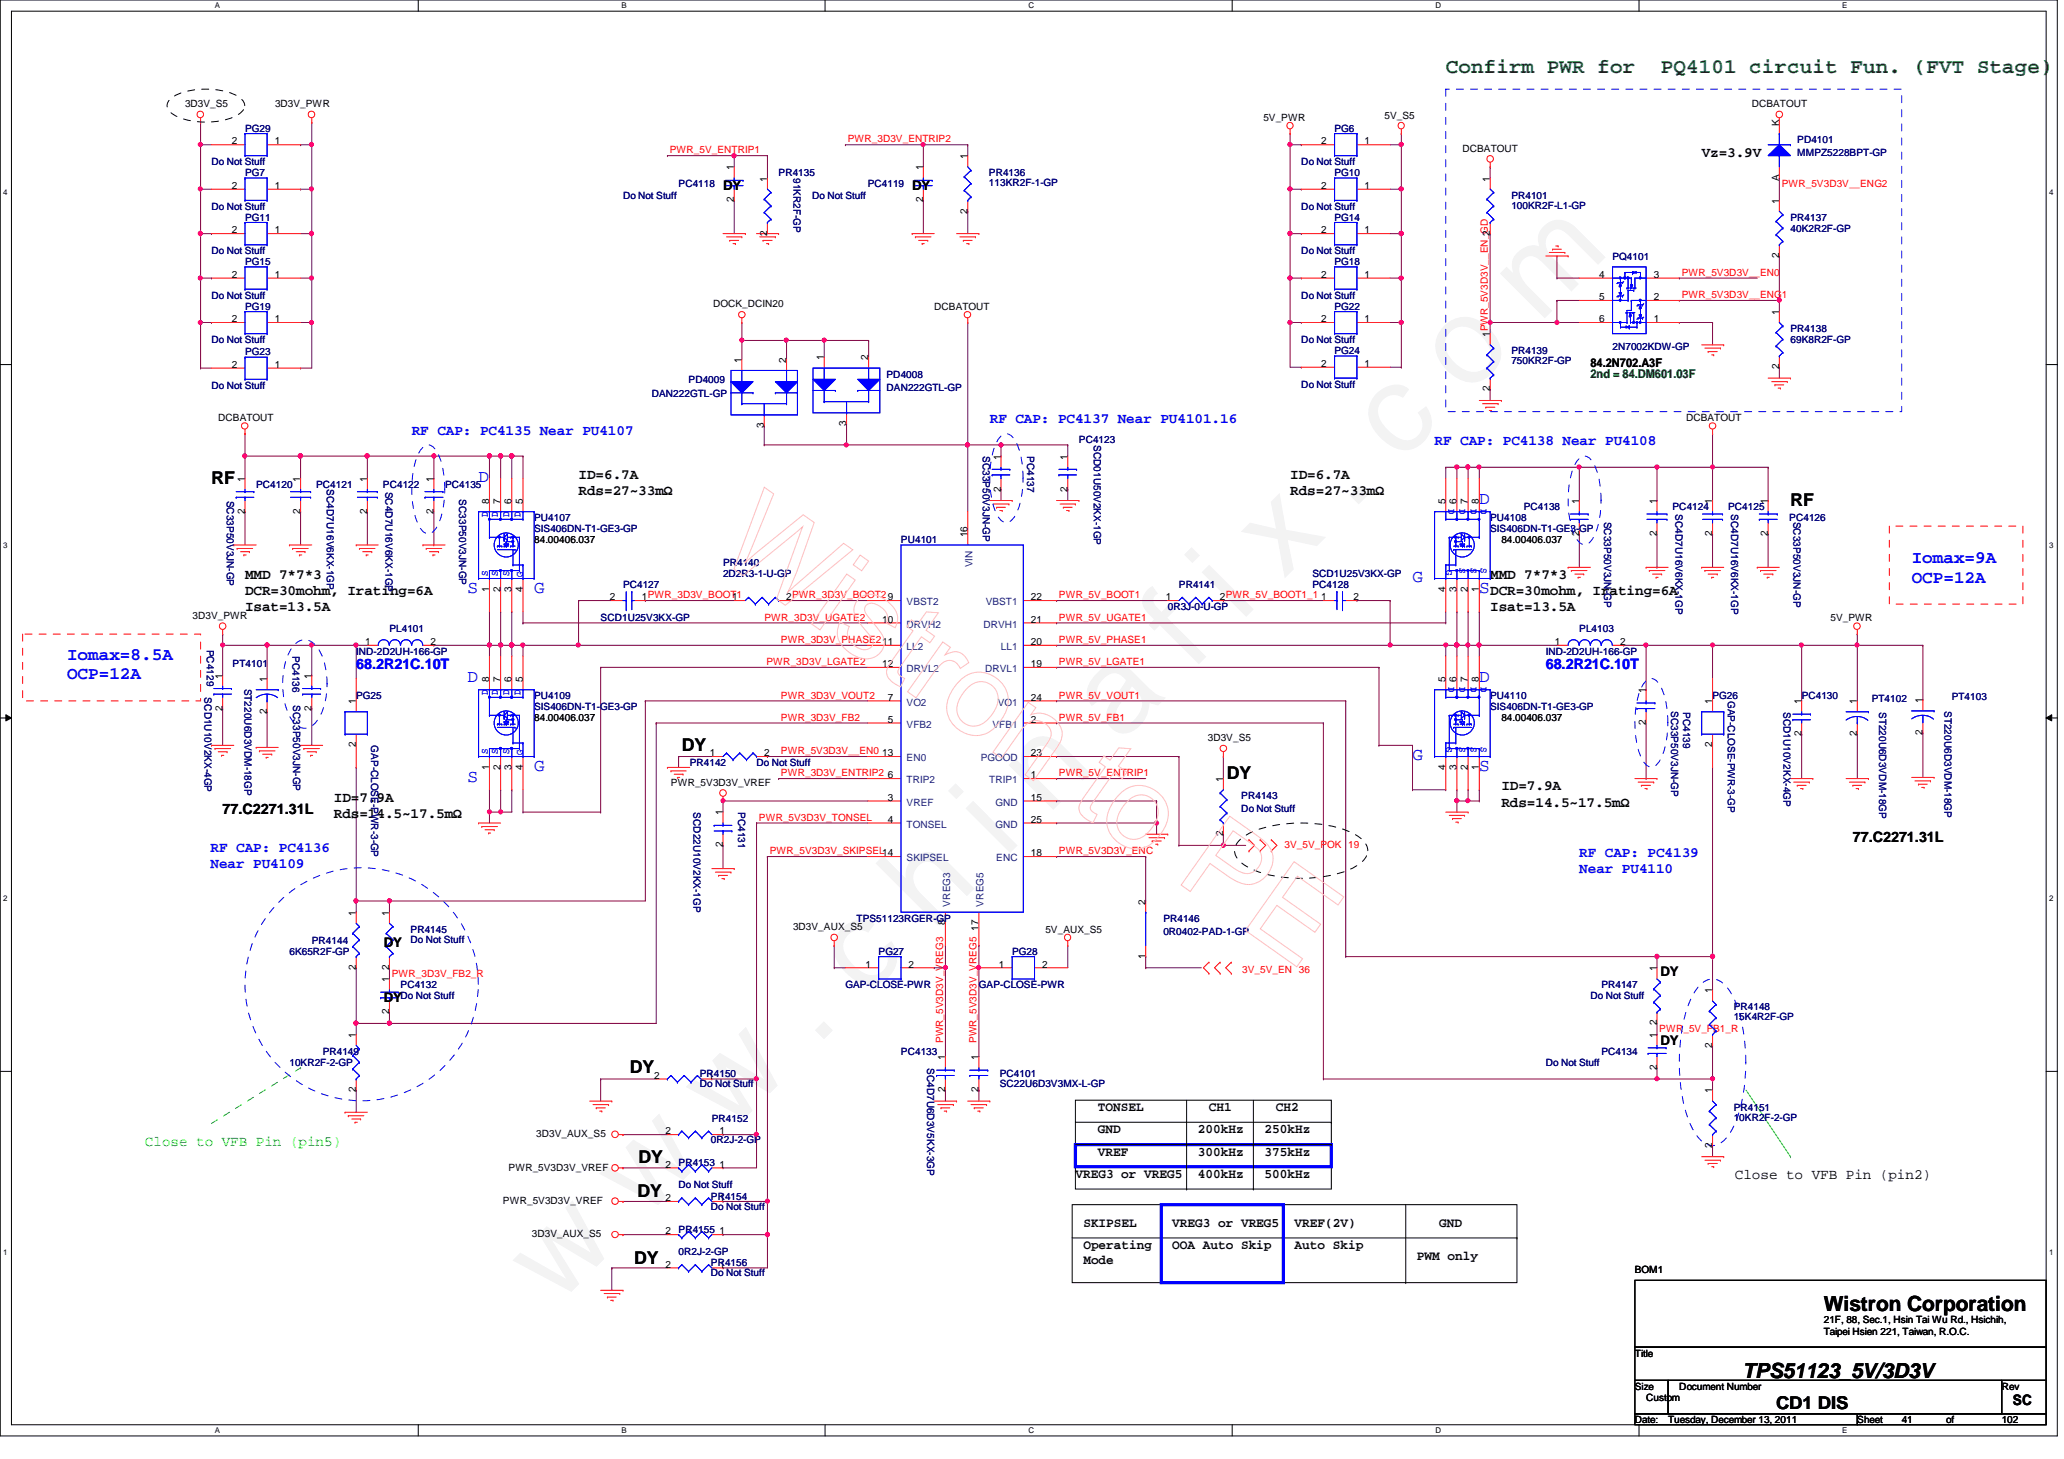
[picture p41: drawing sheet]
<svg xmlns="http://www.w3.org/2000/svg" width="297mm" height="210mm" viewBox="0 0 297 210" stroke-linecap="round" stroke-linejoin="round" font-family="sans-serif">
<defs><g id="words">
<text font-size="17.6" fill="#f0f" x="80.1" y="188" transform="rotate(-45 80.1 188)">w w w . c h i n a f i x . c o m</text>
<g font-size="3" fill="#008000">
<text x="208.1" y="10.5">Confirm PWR for</text>
<text x="239" y="10.5">PQ4101 circuit Fun. (FVT Stage)</text>
</g>
<g font-size="3">
<text x="262.5" y="188.6">Wistron Corporation</text>
<text x="250.8" y="198.3">TPS51123_5V/3D3V</text>
</g>
<g font-size="2.5">
<text x="30.4" y="69.6">RF</text>
<text x="257.7" y="72.8">RF</text>
<text x="98.1" y="108">DY</text>
<text x="176.6" y="112.1">DY</text>
<text x="90.6" y="154.4">DY</text>
<text x="91.9" y="167.3">DY</text>
<text x="91.7" y="172.2">DY</text>
<text x="91.3" y="181.8">DY</text>
<text x="255.6" y="202.7">CD1 DIS</text>
</g>
<g font-size="2.5" fill="#00f">
<text x="68.9" y="69.3">D</text>
<text x="212.9" y="72.5">D</text>
<text x="203.3" y="83.7">G</text>
<text x="275.1" y="81">Iomax=9A</text>
<text x="275.1" y="83.8">OCP=12A</text>
<text x="67.3" y="85.3">S</text>
<text x="76.9" y="85.3">G</text>
<text x="212.9" y="85.3">S</text>
<text x="9.6" y="94.9">Iomax=8.5A</text>
<text x="9.6" y="97.7">OCP=12A</text>
<text x="67.3" y="98.1">D</text>
<text x="212.9" y="98.1">D</text>
<text x="67.3" y="112.5">S</text>
<text x="76.9" y="110.9">G</text>
<text x="203.3" y="109.3">G</text>
<text x="212.9" y="110.9">S</text>
</g>
<g font-size="2.1">
<text x="244.9" y="22.5">Vz=3.9V</text>
<text x="83.3" y="68.9">ID=6.7A</text>
<text x="83.3" y="71.2">Rds=27~33mΩ</text>
<text x="185.7" y="68.9">ID=6.7A</text>
<text x="185.7" y="71.2">Rds=27~33mΩ</text>
<text x="35.3" y="83.3">MMD 7*7*3</text>
<text x="214.5" y="83.3">MMD 7*7*3</text>
<text x="35.3" y="85.6">DCR=30mohm, Irating=6A</text>
<text x="35.3" y="88">Isat=13.5A</text>
<text x="214.5" y="85.6">DCR=30mohm, Irating=6A</text>
<text x="214.5" y="88">Isat=13.5A</text>
<text x="216.1" y="113.7">ID=7.9A</text>
<text x="32" y="117.1">77.C2271.31L</text>
<text x="48" y="115.3">ID=7.9A</text>
<text x="48" y="117.6">Rds=14.5~17.5mΩ</text>
<text x="216.1" y="116">Rds=14.5~17.5mΩ</text>
<text x="266.7" y="121.1">77.C2271.31L</text>
<text x="249.7" y="169.6">Close to VFB Pin (pin2)</text>
<text x="289.7" y="202.1">SC</text>
</g>
<g font-size="2.1" fill="#00f">
<text x="59.3" y="62.5">RF CAP: PC4135 Near PU4107</text>
<text x="142.4" y="60.9">RF CAP: PC4137 Near PU4101.16</text>
<text x="206.5" y="64.1">RF CAP: PC4138 Near PU4108</text>
<text x="51.3" y="96.3">68.2R21C.10T</text>
<text x="222.5" y="96.3">68.2R21C.10T</text>
<text x="30.3" y="122.5">RF CAP: PC4136</text>
<text x="30.3" y="124.8">Near PU4109</text>
<text x="227.3" y="123.3">RF CAP: PC4139</text>
<text x="227.3" y="125.6">Near PU4110</text>
</g>
<text font-size="2.1" fill="#0f0" x="20.9" y="164.8">Close to VFB Pin (pin5)</text>
<g font-size="1.9">
<text x="104.1" y="27.4">DY</text>
<text x="131.3" y="27.4">DY</text>
<text x="55.2" y="136.2">DY</text>
<text x="239" y="140.4">DY</text>
<text x="55.2" y="144.2">DY</text>
<text x="239" y="150.3">DY</text>
<text x="158" y="159.9">TONSEL</text>
<text x="174" y="159.9">CH1</text>
<text x="183.6" y="159.9">CH2</text>
<text x="158" y="163.1">GND</text>
<text x="158" y="166.3">VREF</text>
<text x="172.4" y="163.1">200kHz</text>
<text x="172.4" y="166.3">300kHz</text>
<text x="182" y="166.3">375kHz</text>
<text x="182" y="163.1">250kHz</text>
<text x="154.8" y="169.5">VREG3 or VREG5</text>
<text x="172.4" y="169.5">400kHz</text>
<text x="182" y="169.5">500kHz</text>
<text x="155.9" y="179.7">Operating</text>
<text x="155.9" y="176.5">SKIPSEL</text>
<text x="168.7" y="179.7">OOA Auto Skip</text>
<text x="168.7" y="176.5">VREG3 or VREG5</text>
<text x="186.3" y="179.7">Auto Skip</text>
<text x="186.3" y="176.5">VREF(2V)</text>
<text x="207.1" y="176.5">GND</text>
<text x="155.9" y="181.9">Mode</text>
<text x="203.9" y="181.3">PWM only</text>
</g>
<text font-size="1.7" x="228.9" y="52.8">84.2N702.A3F</text>
<text font-size="1.7" fill="#008000" x="228.9" y="54.4">2nd = 84.DM601.03F</text>
<g font-size="1.4">
<text x="26.6" y="15.5">3D3V_S5</text>
<text x="39.6" y="15.5">3D3V_PWR</text>
<text x="181.8" y="17.4">5V_PWR</text>
<text x="199.3" y="17.1">5V_S5</text>
<text x="252.1" y="15.5">DCBATOUT</text>
<text x="33.4" y="20.8">2</text>
<text x="39.5" y="20.8">1</text>
<text x="139.2" y="22.9" transform="rotate(-90 139.2 22.9)">1</text>
<text x="190.2" y="20.8">2</text>
<text x="196.4" y="20.8">1</text>
<text x="210.5" y="21.8">DCBATOUT</text>
<text x="256" y="18.1" transform="rotate(-90 256 18.1)">K</text>
<text x="33.4" y="27.2">2</text>
<text x="39.5" y="27.2">1</text>
<text x="105.6" y="29.1" transform="rotate(-90 105.6 29.1)">2</text>
<text x="105.6" y="24.5" transform="rotate(-90 105.6 24.5)">1</text>
<text x="110.4" y="26.1" transform="rotate(-90 110.4 26.1)">1</text>
<text x="132.8" y="29.1" transform="rotate(-90 132.8 29.1)">2</text>
<text x="132.8" y="24.5" transform="rotate(-90 132.8 24.5)">1</text>
<text x="190.2" y="27.2">2</text>
<text x="196.4" y="27.2">1</text>
<text x="214.4" y="26.1" transform="rotate(-90 214.4 26.1)">1</text>
<text x="256" y="29.3" transform="rotate(-90 256 29.3)">1</text>
<text x="256" y="26.1" transform="rotate(-90 256 26.1)">A</text>
<text x="33.4" y="33.6">2</text>
<text x="39.5" y="33.6">1</text>
<text x="110.4" y="33.9" transform="rotate(-90 110.4 33.9)">2</text>
<text x="139.2" y="30.7" transform="rotate(-90 139.2 30.7)">2</text>
<text x="190.2" y="33.6">2</text>
<text x="196.4" y="33.6">1</text>
<text x="214.4" y="33.9" transform="rotate(-90 214.4 33.9)">2</text>
<text x="33.4" y="40">2</text>
<text x="39.5" y="40">1</text>
<text x="190.2" y="40">2</text>
<text x="196.4" y="40">1</text>
<text x="230.2" y="40">4</text>
<text x="238" y="40">3</text>
<text x="256" y="37.1" transform="rotate(-90 256 37.1)">2</text>
<text x="33.4" y="46.4">2</text>
<text x="39.5" y="46.4">1</text>
<text x="102.6" y="44.2">DOCK_DCIN20</text>
<text x="134.4" y="44.6">DCBATOUT</text>
<text x="190.2" y="46.4">2</text>
<text x="196.4" y="46.4">1</text>
<text x="230.2" y="43.2">5</text>
<text x="230.2" y="46.4">6</text>
<text x="238" y="46.4">1</text>
<text x="238" y="43.2">2</text>
<text x="256" y="45.3" transform="rotate(-90 256 45.3)">1</text>
<text x="33.4" y="52.9">2</text>
<text x="39.5" y="52.9">1</text>
<text x="106.7" y="52.2" transform="rotate(-90 106.7 52.2)">1</text>
<text x="113.2" y="52.2" transform="rotate(-90 113.2 52.2)">2</text>
<text x="118.6" y="51.9" transform="rotate(-90 118.6 51.9)">1</text>
<text x="125" y="51.9" transform="rotate(-90 125 51.9)">2</text>
<text x="190.2" y="52.8">2</text>
<text x="196.4" y="52.8">1</text>
<text x="214.4" y="48.5" transform="rotate(-90 214.4 48.5)">1PWR_5V3D3V__EN_GD</text>
<text x="256" y="53.1" transform="rotate(-90 256 53.1)">2</text>
<text x="214.4" y="56.3" transform="rotate(-90 214.4 56.3)">2</text>
<text x="31.4" y="60.6">DCBATOUT</text>
<text x="109.9" y="61.6" transform="rotate(-90 109.9 61.6)">3</text>
<text x="121.8" y="61.3" transform="rotate(-90 121.8 61.3)">3</text>
<text x="242.7" y="60.6">DCBATOUT</text>
<text x="35.2" y="69.3" transform="rotate(-90 35.2 69.3)">1</text>
<text x="43.2" y="69.3" transform="rotate(-90 43.2 69.3)">1</text>
<text x="52.8" y="69.3" transform="rotate(-90 52.8 69.3)">1</text>
<text x="62.4" y="69.3" transform="rotate(-90 62.4 69.3)">1</text>
<text x="144" y="70.7" transform="rotate(-90 144 70.7)">2</text>
<text x="144" y="66.1" transform="rotate(-90 144 66.1)">1</text>
<text x="153.6" y="70.7" transform="rotate(-90 153.6 70.7)">2</text>
<text x="153.6" y="66.1" transform="rotate(-90 153.6 66.1)">1</text>
<text x="35.2" y="73.9" transform="rotate(-90 35.2 73.9)">2</text>
<text x="43.2" y="73.9" transform="rotate(-90 43.2 73.9)">2</text>
<text x="52.8" y="73.9" transform="rotate(-90 52.8 73.9)">2</text>
<text x="62.4" y="73.9" transform="rotate(-90 62.4 73.9)">2</text>
<text x="70.4" y="72.5" transform="rotate(-90 70.4 72.5)">8</text>
<text x="72" y="72.5" transform="rotate(-90 72 72.5)">7</text>
<text x="73.6" y="72.5" transform="rotate(-90 73.6 72.5)">6</text>
<text x="75.2" y="72.5" transform="rotate(-90 75.2 72.5)">5</text>
<text x="139.2" y="77.3" transform="rotate(-90 139.2 77.3)">16</text>
<text x="208" y="72.5" transform="rotate(-90 208 72.5)">5</text>
<text x="209.6" y="72.5" transform="rotate(-90 209.6 72.5)">6</text>
<text x="211.2" y="72.5" transform="rotate(-90 211.2 72.5)">7</text>
<text x="212.8" y="72.5" transform="rotate(-90 212.8 72.5)">8</text>
<text x="227.2" y="77.1" transform="rotate(-90 227.2 77.1)">2</text>
<text x="227.2" y="72.5" transform="rotate(-90 227.2 72.5)">1</text>
<text x="238.4" y="77.1" transform="rotate(-90 238.4 77.1)">2</text>
<text x="238.4" y="72.5" transform="rotate(-90 238.4 72.5)">1</text>
<text x="246.4" y="77.1" transform="rotate(-90 246.4 77.1)">2</text>
<text x="246.4" y="72.5" transform="rotate(-90 246.4 72.5)">1</text>
<text x="254.4" y="77.1" transform="rotate(-90 254.4 77.1)">2</text>
<text x="254.4" y="72.5" transform="rotate(-90 254.4 72.5)">1</text>
<text x="76.9" y="78.2">84.00406.037</text>
<text x="216.1" y="78.2">84.00406.037</text>
<text x="27.7" y="89.1">3D3V_PWR</text>
<text x="70.4" y="85.1" transform="rotate(-90 70.4 85.1)">1</text>
<text x="72" y="85.1" transform="rotate(-90 72 85.1)">2</text>
<text x="73.6" y="85.1" transform="rotate(-90 73.6 85.1)">3</text>
<text x="75.2" y="85.1" transform="rotate(-90 75.2 85.1)">4</text>
<text x="87.8" y="86.4">2</text>
<text x="92.4" y="86.4">1PWR_3D3V_BOOT1</text>
<text x="105.4" y="86.4">1</text>
<text x="113.2" y="86.4">2PWR_3D3V_BOOT29</text>
<text x="127" y="89.6">10</text>
<text x="148.4" y="86.4">22</text>
<text x="148.4" y="89.6">21</text>
<text x="167.8" y="86.4">1</text>
<text x="175.6" y="86.4">2PWR_5V_BOOT1_1</text>
<text x="190.2" y="86.4">1</text>
<text x="194.8" y="86.4">2</text>
<text x="208" y="85.1" transform="rotate(-90 208 85.1)">4</text>
<text x="209.6" y="85.1" transform="rotate(-90 209.6 85.1)">3</text>
<text x="211.2" y="85.1" transform="rotate(-90 211.2 85.1)">2</text>
<text x="212.8" y="85.1" transform="rotate(-90 212.8 85.1)">1</text>
<text x="263.4" y="89.4">5V_PWR</text>
<text x="52.5" y="92.8">1</text>
<text x="62" y="92.8">2</text>
<text x="127" y="96">12</text>
<text x="148.4" y="92.8">20</text>
<text x="148.4" y="96">19</text>
<text x="223.8" y="92.8">1</text>
<text x="233.2" y="92.8">2</text>
<text x="32" y="97.6" transform="rotate(-90 32 97.6)">1</text>
<text x="38.4" y="98.1" transform="rotate(-90 38.4 98.1)">1</text>
<text x="44.8" y="97.6" transform="rotate(-90 44.8 97.6)">1</text>
<text x="51.2" y="101.3" transform="rotate(-90 51.2 101.3)">1</text>
<text x="70.4" y="98.1" transform="rotate(-90 70.4 98.1)">8</text>
<text x="72" y="98.1" transform="rotate(-90 72 98.1)">7</text>
<text x="73.6" y="98.1" transform="rotate(-90 73.6 98.1)">6</text>
<text x="75.2" y="98.1" transform="rotate(-90 75.2 98.1)">5</text>
<text x="127.8" y="100.8">7</text>
<text x="148.4" y="100.8">24</text>
<text x="208" y="98.1" transform="rotate(-90 208 98.1)">5</text>
<text x="209.6" y="98.1" transform="rotate(-90 209.6 98.1)">6</text>
<text x="211.2" y="98.1" transform="rotate(-90 211.2 98.1)">7</text>
<text x="212.8" y="98.1" transform="rotate(-90 212.8 98.1)">8</text>
<text x="236.9" y="99.7" transform="rotate(-90 236.9 99.7)">1</text>
<text x="246.4" y="101.3" transform="rotate(-90 246.4 101.3)">1</text>
<text x="259.2" y="101.3" transform="rotate(-90 259.2 101.3)">1</text>
<text x="267.2" y="101.3" transform="rotate(-90 267.2 101.3)">1</text>
<text x="276.7" y="101.2" transform="rotate(-90 276.7 101.2)">1</text>
<text x="32" y="102.2" transform="rotate(-90 32 102.2)">2</text>
<text x="38.4" y="102.7" transform="rotate(-90 38.4 102.7)">2</text>
<text x="44.8" y="102.2" transform="rotate(-90 44.8 102.2)">2</text>
<text x="51.2" y="107.5" transform="rotate(-90 51.2 107.5)">2</text>
<text x="76.9" y="103.8">84.00406.037</text>
<text x="127.8" y="104">5</text>
<text x="148.4" y="104">2</text>
<text x="173.8" y="106.6">3D3V_S5</text>
<text x="216.1" y="103.8">84.00406.037</text>
<text x="236.9" y="104.3" transform="rotate(-90 236.9 104.3)">2</text>
<text x="246.4" y="107.5" transform="rotate(-90 246.4 107.5)">2</text>
<text x="259.2" y="105.9" transform="rotate(-90 259.2 105.9)">2</text>
<text x="267.2" y="105.9" transform="rotate(-90 267.2 105.9)">2</text>
<text x="276.7" y="105.7" transform="rotate(-90 276.7 105.7)">2</text>
<text x="70.4" y="110.7" transform="rotate(-90 70.4 110.7)">1</text>
<text x="72" y="110.7" transform="rotate(-90 72 110.7)">2</text>
<text x="73.6" y="110.7" transform="rotate(-90 73.6 110.7)">3</text>
<text x="75.2" y="110.7" transform="rotate(-90 75.2 110.7)">4</text>
<text x="96.6" y="113.1">PWR_5V3D3V_VREF</text>
<text x="102.1" y="108.8">1</text>
<text x="110" y="108.8">2</text>
<text x="127" y="108.8">13</text>
<text x="127.8" y="112">6</text>
<text x="148.4" y="108.8">23</text>
<text x="148.4" y="112">1</text>
<text x="176" y="112.5" transform="rotate(-90 176 112.5)">1</text>
<text x="208" y="110.7" transform="rotate(-90 208 110.7)">4</text>
<text x="209.6" y="110.7" transform="rotate(-90 209.6 110.7)">3</text>
<text x="211.2" y="110.7" transform="rotate(-90 211.2 110.7)">2</text>
<text x="212.8" y="110.7" transform="rotate(-90 212.8 110.7)">1</text>
<text x="104" y="117.3" transform="rotate(-90 104 117.3)">1</text>
<text x="127.8" y="115.2">3</text>
<text x="127.8" y="118.4">4</text>
<text x="148.4" y="115.2">15</text>
<text x="148.4" y="118.4">25</text>
<text x="104" y="121.9" transform="rotate(-90 104 121.9)">2</text>
<text x="148.4" y="123.2">18</text>
<text x="176" y="120.3" transform="rotate(-90 176 120.3)">2</text>
<text x="51.2" y="131.7" transform="rotate(-90 51.2 131.7)">1</text>
<text x="56" y="131.7" transform="rotate(-90 56 131.7)">1</text>
<text x="164.8" y="130.1" transform="rotate(-90 164.8 130.1)">2</text>
<text x="114.1" y="133.9">3D3V_AUX_S5</text>
<text x="136" y="133.1" transform="rotate(-90 136 133.1)">8</text>
<text x="140.8" y="133.9" transform="rotate(-90 140.8 133.9)">17</text>
<text x="150.4" y="134.2">5V_AUX_S5</text>
<text x="164.8" y="137.9" transform="rotate(-90 164.8 137.9)">1</text>
<text x="51.2" y="139.5" transform="rotate(-90 51.2 139.5)">2</text>
<text x="56" y="141.3" transform="rotate(-90 56 141.3)">1</text>
<text x="56" y="139.5" transform="rotate(-90 56 139.5)">2</text>
<text x="124.5" y="139.2">1</text>
<text x="130.8" y="139.2">2</text>
<text x="143.8" y="139.2">1</text>
<text x="150" y="139.2">2</text>
<text x="238.4" y="139.7" transform="rotate(-90 238.4 139.7)">1</text>
<text x="246.4" y="142.9" transform="rotate(-90 246.4 142.9)">1</text>
<text x="51.2" y="149.3" transform="rotate(-90 51.2 149.3)">1</text>
<text x="56" y="145.9" transform="rotate(-90 56 145.9)">2</text>
<text x="238.4" y="149.3" transform="rotate(-90 238.4 149.3)">1</text>
<text x="238.4" y="147.5" transform="rotate(-90 238.4 147.5)">2</text>
<text x="94.1" y="155.2">2</text>
<text x="102" y="155.2">1</text>
<text x="136" y="152.5" transform="rotate(-90 136 152.5)">1</text>
<text x="140.8" y="152.5" transform="rotate(-90 140.8 152.5)">1</text>
<text x="238.4" y="153.9" transform="rotate(-90 238.4 153.9)">2</text>
<text x="246.4" y="150.7" transform="rotate(-90 246.4 150.7)">2</text>
<text x="51.2" y="157.1" transform="rotate(-90 51.2 157.1)">2</text>
<text x="136" y="157.1" transform="rotate(-90 136 157.1)">2</text>
<text x="140.8" y="157.1" transform="rotate(-90 140.8 157.1)">2</text>
<text x="246.4" y="157.3" transform="rotate(-90 246.4 157.3)">1</text>
<text x="77.2" y="163.6">3D3V_AUX_S5</text>
<text x="95.8" y="163.2">2</text>
<text x="95.8" y="168">2</text>
<text x="103.5" y="163.2">1</text>
<text x="103.5" y="168">1</text>
<text x="246.4" y="165.1" transform="rotate(-90 246.4 165.1)">2</text>
<text x="72.4" y="173.2">PWR_5V3D3V_VREF</text>
<text x="73.2" y="168.4">PWR_5V3D3V_VREF</text>
<text x="95.8" y="172.8">2</text>
<text x="103.5" y="172.8">1</text>
<text x="76.5" y="178">3D3V_AUX_S5</text>
<text x="95.8" y="177.6">2</text>
<text x="103.5" y="177.6">1</text>
<text x="95.8" y="182.4">2</text>
<text x="103.5" y="182.4">1</text>
<text x="235.3" y="183.1">BOM1</text>
<text x="262.5" y="190.3">21F, 88, Sec.1, Hsin Tai Wu Rd., Hsichih,</text>
<text x="235.3" y="195.2">Title</text>
<text x="262.5" y="192">Taipei Hsien 221, Taiwan, R.O.C.</text>
<text x="235.3" y="199.9">Size</text>
<text x="236.9" y="201.5">Custom</text>
<text x="241.7" y="199.9">Document Number</text>
<text x="288.1" y="199.9">Rev</text>
<text x="235.3" y="204.8">Date:</text>
<text x="240.1" y="204.8">Tuesday, December 13, 2011</text>
<text x="267.3" y="204.8">Sheet</text>
<text x="273.7" y="204.8">41</text>
<text x="280.1" y="204.8">of</text>
<text x="288.1" y="204.8">102</text>
</g>
<g font-size="1.4" fill="#000080">
<text x="30.4" y="23.7">Do Not Stuff</text>
<text x="35.3" y="19">PG29</text>
<text x="187.3" y="23.7">Do Not Stuff</text>
<text x="192.1" y="19">PG6</text>
<text x="258.7" y="20.6">PD4101</text>
<text x="258.7" y="22.5">MMPZ5228BPT-GP</text>
<text x="35.3" y="25.4">PG7</text>
<text x="89.7" y="28.6">Do Not Stuff</text>
<text x="97.7" y="27">PC4118</text>
<text x="112.1" y="25.4">PR4135</text>
<text x="114.2" y="25.6" transform="rotate(90 114.2 25.6)">91KR2F-GP</text>
<text x="116.9" y="28.6">Do Not Stuff</text>
<text x="124.9" y="27">PC4119</text>
<text x="142.3" y="25.4">PR4136</text>
<text x="142.3" y="26.8">113KR2F-1-GP</text>
<text x="192.1" y="25.4">PG10</text>
<text x="217.5" y="28.6">PR4101</text>
<text x="30.4" y="30.2">Do Not Stuff</text>
<text x="35.3" y="31.7">PG11</text>
<text x="187.3" y="30.2">Do Not Stuff</text>
<text x="192.1" y="31.7">PG14</text>
<text x="217.5" y="30">100KR2F-L1-GP</text>
<text x="257.7" y="31.7">PR4137</text>
<text x="257.7" y="33.4">40K2R2F-GP</text>
<text x="30.4" y="36.6">Do Not Stuff</text>
<text x="35.3" y="38.2">PG15</text>
<text x="187.3" y="36.6">Do Not Stuff</text>
<text x="192.1" y="38.2">PG18</text>
<text x="232.1" y="37.4">PQ4101</text>
<text x="30.4" y="43">Do Not Stuff</text>
<text x="35.3" y="44.6">PG19</text>
<text x="187.3" y="43">Do Not Stuff</text>
<text x="192.1" y="44.6">PG22</text>
<text x="257.7" y="47.8">PR4138</text>
<text x="30.4" y="49.4">Do Not Stuff</text>
<text x="35.3" y="51.1">PG23</text>
<text x="187.3" y="49.4">Do Not Stuff</text>
<text x="192.1" y="51">PG24</text>
<text x="217.5" y="51">PR4139</text>
<text x="217.5" y="52.4">750KR2F-GP</text>
<text x="232.1" y="50.3">2N7002KDW-GP</text>
<text x="257.7" y="49.4">69K8R2F-GP</text>
<text x="30.4" y="55.9">Do Not Stuff</text>
<text x="93.8" y="57.1">DAN222GTL-GP</text>
<text x="99.1" y="55.1">PD4009</text>
<text x="127.6" y="54.3">PD4008</text>
<text x="127.6" y="56.3">DAN222GTL-GP</text>
<text x="187.3" y="55.8">Do Not Stuff</text>
<text x="141.4" y="65.6" transform="rotate(90 141.4 65.6)">SC33P50V3JN-GP</text>
<text x="147.8" y="65.6" transform="rotate(90 147.8 65.6)">PC4137</text>
<text x="155.3" y="63.8">PC4123</text>
<text x="157.4" y="64" transform="rotate(90 157.4 64)">SCD01U50V2KX-1GP</text>
<text x="36.9" y="70.2">PC4120</text>
<text x="45.5" y="70.2">PC4121</text>
<text x="47" y="70.4" transform="rotate(90 47 70.4)">SC4D7U16V6KX-1GP</text>
<text x="55.1" y="70.2">PC4122</text>
<text x="55.5" y="70.7" transform="rotate(90 55.5 70.7)">SC4D7U16V6KX-1GP</text>
<text x="64" y="70.2">PC4135</text>
<text x="66.1" y="71.8" transform="rotate(90 66.1 71.8)">SC33P50V3JN-GP</text>
<text x="32.6" y="72" transform="rotate(90 32.6 72)">SC33P50V3JN-GP</text>
<text x="76.9" y="75">PU4107</text>
<text x="76.9" y="76.6">SIS406DN-T1-GE3-GP</text>
<text x="214.5" y="75">PU4108</text>
<text x="214.5" y="76.6">SIS406DN-T1-GE3-GP</text>
<text x="219.3" y="73.4">PC4138</text>
<text x="230.9" y="75.1" transform="rotate(90 230.9 75.1)">SC33P50V3JN-GP</text>
<text x="240.7" y="73.4">PC4124</text>
<text x="241.1" y="74" transform="rotate(90 241.1 74)">SC4D7U16V6KX-1GP</text>
<text x="248.7" y="73.4">PC4125</text>
<text x="249.1" y="74" transform="rotate(90 249.1 74)">SC4D7U16V6KX-1GP</text>
<text x="257.5" y="75">PC4126</text>
<text x="258.1" y="75.1" transform="rotate(90 258.1 75.1)">SC33P50V3JN-GP</text>
<text x="104.1" y="81.4">PR4140</text>
<text x="104.1" y="83">2D2R3-1-U-GP</text>
<text x="129.7" y="78.2">PU4101</text>
<text x="188.9" y="83">SCD1U25V3KX-GP</text>
<text x="86.4" y="89.4">SCD1U25V3KX-GP</text>
<text x="89.7" y="84.6">PC4127</text>
<text x="168.1" y="87.8">0R3J-0-U-GP</text>
<text x="169.7" y="84.6">PR4141</text>
<text x="188.9" y="84.6">PC4128</text>
<text x="29.8" y="93.5" transform="rotate(90 29.8 93.5)">PC4129</text>
<text x="33.5" y="95.9">PT4101</text>
<text x="42.1" y="94.4" transform="rotate(90 42.1 94.4)">PC4136</text>
<text x="51.3" y="94.2">IND-2D2UH-166-GP</text>
<text x="56" y="91">PL4101</text>
<text x="222.5" y="94.2">IND-2D2UH-166-GP</text>
<text x="227.3" y="91">PL4103</text>
<text x="29.4" y="100.3" transform="rotate(90 29.4 100.3)">SCD1U10V2KX-4GP</text>
<text x="35.2" y="99.1" transform="rotate(90 35.2 99.1)">ST220U6D3VDM-18GP</text>
<text x="42.2" y="101.5" transform="rotate(90 42.2 101.5)">SC33P50V3JN-GP</text>
<text x="51.3" y="100.6">PG25</text>
<text x="76.9" y="100.6">PU4109</text>
<text x="214.5" y="100.6">PU4110</text>
<text x="246.5" y="100.6">PG26</text>
<text x="248.7" y="100.8" transform="rotate(90 248.7 100.8)">GAP-CLOSE-PWR-3-GP</text>
<text x="259.3" y="100.6">PC4130</text>
<text x="269.4" y="101">PT4102</text>
<text x="280.9" y="100.8">PT4103</text>
<text x="53.4" y="107.2" transform="rotate(90 53.4 107.2)">GAP-CLOSE-PWR-3-GP</text>
<text x="76.9" y="102.2">SIS406DN-T1-GE3-GP</text>
<text x="214.5" y="102.2">SIS406DN-T1-GE3-GP</text>
<text x="240.5" y="102.3" transform="rotate(90 240.5 102.3)">SC33P50V3JN-GP</text>
<text x="242.2" y="102.4" transform="rotate(90 242.2 102.4)">PC4139</text>
<text x="256.7" y="102.4" transform="rotate(90 256.7 102.4)">SCD1U10V2KX-4GP</text>
<text x="270.4" y="102.4" transform="rotate(90 270.4 102.4)">ST220U6D3VDM-18GP</text>
<text x="279.9" y="102.3" transform="rotate(90 279.9 102.3)">ST220U6D3VDM-18GP</text>
<text x="99.3" y="110.2">PR4142</text>
<text x="108.9" y="110.2">Do Not Stuff</text>
<text x="99.8" y="116.8" transform="rotate(90 99.8 116.8)">SCD22U10V2KX-1GP</text>
<text x="106.2" y="116.8" transform="rotate(90 106.2 116.8)">PC4131</text>
<text x="178.6" y="115">PR4143</text>
<text x="178.6" y="116.9">Do Not Stuff</text>
<text x="41.7" y="137.4">6K65R2F-GP</text>
<text x="44.9" y="135.8">PR4144</text>
<text x="59.1" y="134.2">PR4145</text>
<text x="59.1" y="135.6">Do Not Stuff</text>
<text x="123.3" y="132.6">TPS51123RGER-GP</text>
<text x="126.4" y="137.4">PG27</text>
<text x="145.7" y="137.4">PG28</text>
<text x="167.4" y="132.6">PR4146</text>
<text x="167.4" y="134.5">0R0402-PAD-1-GP</text>
<text x="57.7" y="142.2">PC4132</text>
<text x="57.7" y="143.8">Do Not Stuff</text>
<text x="121.7" y="142.2">GAP-CLOSE-PWR</text>
<text x="140.9" y="142.2">GAP-CLOSE-PWR</text>
<text x="228.9" y="143.8">Do Not Stuff</text>
<text x="230.5" y="142.2">PR4147</text>
<text x="249.5" y="145.4">PR4148</text>
<text x="249.5" y="146.8">15K4R2F-GP</text>
<text x="41.7" y="153.4">10KR2F-2-GP</text>
<text x="46.4" y="151.8">PR4149</text>
<text x="100.7" y="155">PR4150</text>
<text x="129.7" y="151.8">PC4133</text>
<text x="133.4" y="153.6" transform="rotate(90 133.4 153.6)">SC4D7U6D3V5KX-3GP</text>
<text x="143.9" y="155">PC4101</text>
<text x="222.5" y="153.4">Do Not Stuff</text>
<text x="230.5" y="151.8">PC4134</text>
<text x="100.7" y="156.4">Do Not Stuff</text>
<text x="102.4" y="161.4">PR4152</text>
<text x="143.9" y="156.4">SC22U6D3V3MX-L-GP</text>
<text x="249.5" y="159.8">PR4151</text>
<text x="249.5" y="161.2">10KR2F-2-GP</text>
<text x="97.7" y="167.8">PR4153</text>
<text x="102.3" y="164.4">0R2J-2-GP</text>
<text x="97.7" y="171">Do Not Stuff</text>
<text x="102.3" y="172.6">PR4154</text>
<text x="97.7" y="177.4">PR4155</text>
<text x="102.3" y="174">Do Not Stuff</text>
<text x="97.7" y="180.6">0R2J-2-GP</text>
<text x="102.3" y="182.2">PR4156</text>
<text x="102.3" y="183.6">Do Not Stuff</text>
</g>
<g font-size="1.4" fill="#f00">
<text x="96.4" y="22.1">PWR_5V_ENTRIP1</text>
<text x="122" y="20.5">PWR_3D3V_ENTRIP2</text>
<text x="256.4" y="26.9">PWR_5V3D3V__ENG2</text>
<text x="242" y="39.7">PWR_5V3D3V__EN0</text>
<text x="242" y="42.9">PWR_5V3D3V__ENG1</text>
<text x="110" y="89.3">PWR_3D3V_UGATE2</text>
<text x="152.4" y="89.3">PWR_5V_UGATE1</text>
<text x="152.4" y="86.1">PWR_5V_BOOT1</text>
<text x="110.3" y="95.7">PWR_3D3V_LGATE2</text>
<text x="112.4" y="92.5">PWR_3D3V_PHASE211</text>
<text x="152.4" y="92.5">PWR_5V_PHASE1</text>
<text x="152.4" y="95.7">PWR_5V_LGATE1</text>
<text x="112.4" y="100.5">PWR_3D3V_VOUT2</text>
<text x="152.4" y="100.5">PWR_5V_VOUT1</text>
<text x="112.4" y="103.7">PWR_3D3V_FB2</text>
<text x="152.4" y="103.7">PWR_5V_FB1</text>
<text x="112.4" y="108.5">PWR_5V3D3V__EN0</text>
<text x="112.4" y="111.7">PWR_3D3V_ENTRIP2</text>
<text x="152.4" y="111.7">PWR_5V_ENTRIP1</text>
<text x="109.2" y="118.1">PWR_5V3D3V_TONSEL</text>
<text x="110.8" y="122.9">PWR_5V3D3V_SKIPSEL14</text>
<text x="152.4" y="122.9">PWR_5V3D3V_ENC</text>
<text x="184.9" y="122">3V_5V_POK 19</text>
<text x="56.4" y="140.5">PWR_3D3V_FB2_R</text>
<text x="178.8" y="140">3V_5V_EN 36</text>
<text x="238.8" y="148.5">PWR_5V_FB1_R</text>
<text x="135.7" y="150.1" transform="rotate(-90 135.7 150.1)">PWR_5V3D3V_VREG3</text>
<text x="140.5" y="150.1" transform="rotate(-90 140.5 150.1)">PWR_5V3D3V_VREG5</text>
</g>
<g font-size="1.4" fill="#00f">
<text x="70.2" y="74.4" transform="rotate(-90 70.2 74.4)">D</text>
<text x="71.7" y="74.4" transform="rotate(-90 71.7 74.4)">D</text>
<text x="73.3" y="74.4" transform="rotate(-90 73.3 74.4)">D</text>
<text x="74.9" y="74.4" transform="rotate(-90 74.9 74.4)">D</text>
<text x="208.4" y="73.3" transform="rotate(90 208.4 73.3)">D</text>
<text x="210.1" y="73.3" transform="rotate(90 210.1 73.3)">D</text>
<text x="211.7" y="73.3" transform="rotate(90 211.7 73.3)">D</text>
<text x="213.1" y="73.3" transform="rotate(90 213.1 73.3)">D</text>
<text x="70.2" y="82.9" transform="rotate(-90 70.2 82.9)">S</text>
<text x="71.7" y="82.9" transform="rotate(-90 71.7 82.9)">S</text>
<text x="73.3" y="82.9" transform="rotate(-90 73.3 82.9)">S</text>
<text x="75.2" y="83.1" transform="rotate(-90 75.2 83.1)">G</text>
<text x="208.1" y="82" transform="rotate(90 208.1 82)">G</text>
<text x="210.1" y="81.8" transform="rotate(90 210.1 81.8)">S</text>
<text x="211.7" y="81.8" transform="rotate(90 211.7 81.8)">S</text>
<text x="213.1" y="81.8" transform="rotate(90 213.1 81.8)">S</text>
<text x="70.2" y="100" transform="rotate(-90 70.2 100)">D</text>
<text x="71.7" y="100" transform="rotate(-90 71.7 100)">D</text>
<text x="73.3" y="100" transform="rotate(-90 73.3 100)">D</text>
<text x="74.9" y="100" transform="rotate(-90 74.9 100)">D</text>
<text x="208.4" y="98.9" transform="rotate(90 208.4 98.9)">D</text>
<text x="210.1" y="98.9" transform="rotate(90 210.1 98.9)">D</text>
<text x="211.7" y="98.9" transform="rotate(90 211.7 98.9)">D</text>
<text x="213.1" y="98.9" transform="rotate(90 213.1 98.9)">D</text>
<text x="208.1" y="107.5" transform="rotate(90 208.1 107.5)">G</text>
<text x="210.1" y="107.4" transform="rotate(90 210.1 107.4)">S</text>
<text x="211.7" y="107.4" transform="rotate(90 211.7 107.4)">S</text>
<text x="213.1" y="107.4" transform="rotate(90 213.1 107.4)">S</text>
<text x="70.2" y="108.5" transform="rotate(-90 70.2 108.5)">S</text>
<text x="71.7" y="108.5" transform="rotate(-90 71.7 108.5)">S</text>
<text x="73.3" y="108.5" transform="rotate(-90 73.3 108.5)">S</text>
<text x="75.2" y="108.7" transform="rotate(-90 75.2 108.7)">G</text>
</g>
<g font-size="1.4" fill="#004080">
<text x="140" y="81.6" transform="rotate(-90 140 81.6)">VIN</text>
<text x="130.5" y="87.1">VBST2</text>
<text x="141.9" y="87.1">VBST1</text>
<text x="130.5" y="90.3">DRVH2</text>
<text x="130.5" y="93.5">LL2</text>
<text x="141.5" y="90.3">DRVH1</text>
<text x="144.1" y="93.5">LL1</text>
<text x="130.5" y="96.7">DRVL2</text>
<text x="130.5" y="101.5">VO2</text>
<text x="141.8" y="96.7">DRVL1</text>
<text x="143.6" y="101.5">VO1</text>
<text x="130.5" y="104.7">VFB2</text>
<text x="142.8" y="104.7">VFB1</text>
<text x="130.5" y="109.5">EN0</text>
<text x="130.5" y="112.7">TRIP2</text>
<text x="141.1" y="109.5">PGOOD</text>
<text x="142.4" y="112.7">TRIP1</text>
<text x="130.5" y="115.9">VREF</text>
<text x="130.5" y="119.1">TONSEL</text>
<text x="143.3" y="115.9">GND</text>
<text x="143.3" y="119.1">GND</text>
<text x="130.5" y="123.9">SKIPSEL</text>
<text x="143.4" y="123.9">ENC</text>
<text x="136.7" y="130.4" transform="rotate(-90 136.7 130.4)">VREG3</text>
<text x="141.6" y="130.4" transform="rotate(-90 141.6 130.4)">VREG5</text>
</g>
<g font-size="1.1">
<text x="30.9" y="1.1">A</text>
<text x="89.4" y="1.1">B</text>
<text x="148" y="1.1">C</text>
<text x="206.6" y="1.1">D</text>
<text x="265.1" y="1.1">E</text>
<text x=".5" y="28">4</text>
<text x="294.9" y="28">4</text>
<text x=".5" y="78.8">3</text>
<text x="294.9" y="78.8">3</text>
<text x=".5" y="129.7">2</text>
<text x="294.9" y="129.7">2</text>
<text x=".5" y="180.5">1</text>
<text x="294.9" y="180.5">1</text>
<text x="30.9" y="206.1">A</text>
<text x="89.4" y="206.1">B</text>
<text x="148" y="206.1">C</text>
<text x="206.6" y="206.1">D</text>
<text x="265.1" y="206.1">E</text>
</g>
</g></defs>
<path d="M0 0h296.1v206.6h-296.1zM1.6 1.6h292.9v203.4h-292.9z" fill="none" stroke="#000" stroke-width=".14"/>
<g fill="#fff">
<path d="M30.9 .2h.7v1.2h-.7z"/>
<path d="M30.9 205.1h.7v1.2h-.7z"/>
</g>
<path d="M60.2 0v1.6M60.2 205v1.6" fill="none" stroke="#000" stroke-width=".14"/>
<g fill="#fff">
<path d="M89.4 .2h.8v1.2h-.8z"/>
<path d="M89.4 205.1h.8v1.2h-.8z"/>
</g>
<path d="M118.7 0v1.6M118.7 205v1.6" fill="none" stroke="#000" stroke-width=".14"/>
<g fill="#fff">
<path d="M148 .2h.8v1.2h-.8z"/>
<path d="M148 205.1h.8v1.2h-.8z"/>
</g>
<path d="M177.3 0v1.6M177.3 205v1.6" fill="none" stroke="#000" stroke-width=".14"/>
<g fill="#fff">
<path d="M206.6 .2h.7v1.2h-.7z"/>
<path d="M206.6 205.1h.7v1.2h-.7z"/>
</g>
<path d="M235.9 0v1.6M235.9 205v1.6" fill="none" stroke="#000" stroke-width=".14"/>
<g fill="#fff">
<path d="M265.1 .2h.7v1.2h-.7z"/>
<path d="M265.1 205.1h.7v1.2h-.7z"/>
<path d="M.5 27h.6v1.2h-.6z"/>
<path d="M294.9 27h.6v1.2h-.6z"/>
<path d="M.5 77.9h.6v1.1h-.6z"/>
<path d="M294.9 77.9h.6v1.1h-.6z"/>
</g>
<path d="M0 52.5h1.6M294.5 52.5h1.6" fill="none" stroke="#000" stroke-width=".14"/>
<g fill="#fff">
<path d="M.5 128.7h.6v1.2h-.6z"/>
<path d="M294.9 128.7h.6v1.2h-.6z"/>
</g>
<path d="M0 103.3h1.6M.8 102.8l.8 .5-.8 .4zM294.5 103.3l.8-.5v.9zM294.5 103.3h1.6" fill="none" stroke="#000" stroke-width=".14"/>
<path d="M.8 102.8l.8 .5-.8 .4zM294.5 103.3l.8-.5v.9z" fill="#000"/>
<g fill="#fff">
<path d="M.5 179.5h.6v1.2h-.6z"/>
<path d="M294.9 179.5h.6v1.2h-.6z"/>
</g>
<path d="M0 154.1h1.6M294.5 154.1h1.6" fill="none" stroke="#000" stroke-width=".14"/>
<path d="M43.3 65.6h.1M43.3 65.6h9.6" fill="none" stroke="#800040" stroke-width=".14"/>
<circle cx="52.8" cy="65.6" r=".31" fill="#f0f"/>
<circle cx="52.8" cy="65.6" r=".31" fill="none" stroke="#f0f" stroke-width=".14"/>
<circle cx="43.2" cy="65.6" r=".31" fill="#f0f"/>
<circle cx="43.2" cy="65.6" r=".31" fill="none" stroke="#f0f" stroke-width=".14"/>
<path d="M28.9 17.6h.1M28.9 17.6v9.6M28.9 20.8h.1" fill="none" stroke="#800040" stroke-width=".14"/>
<circle cx="28.8" cy="20.8" r=".3" fill="#f0f"/>
<circle cx="28.8" cy="20.8" r=".3" fill="none" stroke="#f0f" stroke-width=".14"/>
<path d="M28.9 27.2h.1M28.9 27.2v6.4h1.5M30.4 33.6h.1M43.3 53h.1M43.3 53h1.6" fill="none" stroke="#800040" stroke-width=".14"/>
<circle cx="28.8" cy="27.2" r=".3" fill="#f0f"/>
<circle cx="28.8" cy="27.2" r=".3" fill="none" stroke="#f0f" stroke-width=".14"/>
<path d="M28.9 27.2h.1M28.9 27.2h1.5M52.9 65.6h.1M52.9 65.6h9.5v3.2M62.4 68.8h.1" fill="none" stroke="#800040" stroke-width=".14"/>
<circle cx="52.8" cy="65.6" r=".31" fill="#f0f"/>
<circle cx="52.8" cy="65.6" r=".31" fill="none" stroke="#f0f" stroke-width=".14"/>
<path d="M43.3 33.6h1.6M44.9 33.6h.1M44.9 27.2h.1M44.9 20.8h.1M44.9 20.8v12.8" fill="none" stroke="#800040" stroke-width=".14"/>
<circle cx="44.8" cy="27.2" r=".3" fill="#f0f"/>
<circle cx="44.8" cy="27.2" r=".3" fill="none" stroke="#f0f" stroke-width=".14"/>
<circle cx="44.8" cy="20.8" r=".3" fill="#f0f"/>
<circle cx="44.8" cy="20.8" r=".3" fill="none" stroke="#f0f" stroke-width=".14"/>
<path d="M28.9 53h.1M28.9 46.4h.1M28.9 53h1.5M28.9 46.4v6.6" fill="none" stroke="#800040" stroke-width=".14"/>
<circle cx="28.8" cy="46.4" r=".3" fill="#f0f"/>
<circle cx="28.8" cy="46.4" r=".3" fill="none" stroke="#f0f" stroke-width=".14"/>
<g fill="none" stroke="#800040" stroke-width=".14">
<path d="M238.5 72h.1M238.5 67.2h.1M238.5 67.2v4.8M238.5 76.8v4.8M238.5 67.2h16M246.5 62.4h.1M246.5 76.8h.1M246.5 67.2h.1M246.5 62.4v9.6M246.5 76.8v4.8M254.5 67.2h.1M254.5 72h.1"/>
<path d="M254.5 76.8h.1M254.5 67.2v4.8M254.5 76.8v4.8M238.5 81.6h.1"/>
</g>
<circle cx="246.5" cy="67.2" r=".3" fill="#f0f"/>
<circle cx="246.5" cy="67.2" r=".3" fill="none" stroke="#f0f" stroke-width=".14"/>
<path d="M256.1 36.8h.1M256.1 25.6h.1M256.1 25.6v3.2M256.1 36.8v8M241.7 43.2h.1M241.7 43.2h14.4M256.1 43.2h.1" fill="none" stroke="#800040" stroke-width=".14"/>
<circle cx="256.1" cy="43.2" r=".3" fill="#f0f"/>
<circle cx="256.1" cy="43.2" r=".3" fill="none" stroke="#f0f" stroke-width=".14"/>
<g fill="none" stroke="#800040" stroke-width=".14">
<path d="M214.5 24h.1M214.5 24v1.6M241.7 46.4h.1M241.7 40h.1M241.7 46.4h4.8M241.7 40h11.2M246.5 46.4h.1M246.5 46.4v3.2M256.1 52.8h.1M256.1 52.8v1.6M193.7 137.6h44.8M238.5 155.2h.1"/>
<path d="M238.5 155.2h8"/>
</g>
<circle cx="246.5" cy="155.2" r=".3" fill="#f0f"/>
<circle cx="246.5" cy="155.2" r=".3" fill="none" stroke="#f0f" stroke-width=".14"/>
<circle cx="238.5" cy="155.2" r=".3" fill="#f0f"/>
<circle cx="238.5" cy="155.2" r=".3" fill="none" stroke="#f0f" stroke-width=".14"/>
<path d="M201.7 19.2h.1M201.7 19.2v1.6M110.4 22.4h.1M110.4 22.4v3.2M62.4 65.6h.1M62.4 65.6h8M44.9 92.8h.1M44.9 92.8h6.4" fill="none" stroke="#800040" stroke-width=".14"/>
<circle cx="62.4" cy="65.6" r=".31" fill="#f0f"/>
<circle cx="62.4" cy="65.6" r=".31" fill="none" stroke="#f0f" stroke-width=".14"/>
<g fill="none" stroke="#800040" stroke-width=".14">
<path d="M96.1 22.4h.1M96.1 22.4h9.6M105.7 22.4h.1M105.7 22.4v1.6M201.7 20.8h.1M201.7 20.8v6.4M52.9 65.6h.1M52.9 73.6h.1M52.9 65.6v3.2M52.9 73.6v4.8M259.3 92.8h.1M259.3 92.8h8"/>
<path d="M108.9 118.4v36.8M110.4 123.2v49.6"/>
</g>
<circle cx="201.7" cy="20.8" r=".31" fill="#f0f"/>
<circle cx="201.7" cy="20.8" r=".31" fill="none" stroke="#f0f" stroke-width=".14"/>
<path d="M185.7 20.8h.1M185.7 20.8h1.6M185.7 20.8v6.4M187.3 20.8h.1M200.1 20.8h1.6M201.7 20.8h.1" fill="none" stroke="#800040" stroke-width=".14"/>
<circle cx="185.7" cy="20.8" r=".31" fill="#f0f"/>
<circle cx="185.7" cy="20.8" r=".31" fill="none" stroke="#f0f" stroke-width=".14"/>
<g fill="none" stroke="#800040" stroke-width=".14">
<path d="M267.3 92.8h.1M267.3 92.8v8M124.9 104h-30.5v43.2M259.3 105.6h.1M259.3 105.6v6.4M51.3 129.6h.1M51.3 129.6h4.7M56 129.6h.1M56 129.6v1.6M246.5 150.4h.1M246.5 150.4v4.8M246.5 164.8h.1"/>
<path d="M246.5 164.8v1.6"/>
</g>
<circle cx="267.2" cy="92.8" r=".3" fill="#f0f"/>
<circle cx="267.2" cy="92.8" r=".3" fill="none" stroke="#f0f" stroke-width=".14"/>
<path d="M51.3 92.8h.1M51.3 92.8v4.8M86.4 96h38.5M259.3 92.8h.1M259.3 92.8v8M51.3 110.4h.1M51.3 110.4v19.2M193.7 100.8v36.8M267.3 105.6h.1M267.3 105.6v6.4" fill="none" stroke="#800040" stroke-width=".14"/>
<circle cx="51.2" cy="92.8" r=".3" fill="#f0f"/>
<circle cx="51.2" cy="92.8" r=".3" fill="none" stroke="#f0f" stroke-width=".14"/>
<path d="M152.1 104h38.4M51.3 147.2h.1M51.3 147.2v1.6" fill="none" stroke="#800040" stroke-width=".14"/>
<circle cx="51.2" cy="147.2" r=".3" fill="#f0f"/>
<circle cx="51.2" cy="147.2" r=".3" fill="none" stroke="#f0f" stroke-width=".14"/>
<path d="M51.3 92.8h.1M51.3 92.8h1.6M190.5 104v51.2M51.3 129.6h.1M51.3 129.6v1.6" fill="none" stroke="#800040" stroke-width=".14"/>
<circle cx="51.2" cy="129.6" r=".31" fill="#f0f"/>
<circle cx="51.2" cy="129.6" r=".31" fill="none" stroke="#f0f" stroke-width=".14"/>
<path d="M105.7 22.4h.1M105.7 22.4h4.7M152.1 92.8h48M267.3 91.2h.1M267.3 91.2v1.6" fill="none" stroke="#800040" stroke-width=".14"/>
<circle cx="105.6" cy="22.4" r=".31" fill="#f0f"/>
<circle cx="105.6" cy="22.4" r=".31" fill="none" stroke="#f0f" stroke-width=".14"/>
<path d="M121.7 20.8h.1M121.7 20.8h11.2M132.9 20.8h.1M132.9 20.8v3.2M44.9 46.4h.1M44.9 46.4v6.6" fill="none" stroke="#800040" stroke-width=".14"/>
<circle cx="44.8" cy="46.4" r=".3" fill="#f0f"/>
<circle cx="44.8" cy="46.4" r=".3" fill="none" stroke="#f0f" stroke-width=".14"/>
<path d="M32 101.9h.1M32 101.9v5.3M51.3 156.8h.1M51.3 147.2h.1M51.3 156.8v3.2M51.3 147.2h4.7" fill="none" stroke="#800040" stroke-width=".14"/>
<circle cx="56" cy="147.2" r=".3" fill="#f0f"/>
<circle cx="56" cy="147.2" r=".3" fill="none" stroke="#f0f" stroke-width=".14"/>
<circle cx="51.2" cy="147.2" r=".3" fill="#f0f"/>
<circle cx="51.2" cy="147.2" r=".3" fill="none" stroke="#f0f" stroke-width=".14"/>
<path d="M38.4 92.8h.1M38.4 92.8v4.8M152.1 89.6h56M51.3 139.2h.1M51.3 139.2v8M238.5 137.6h.1M238.5 137.6v1.6" fill="none" stroke="#800040" stroke-width=".14"/>
<circle cx="38.4" cy="92.8" r=".3" fill="#f0f"/>
<circle cx="38.4" cy="92.8" r=".3" fill="none" stroke="#f0f" stroke-width=".14"/>
<path d="M32 92.8h.1M32 92.8v4.4M152.1 96h46.4M56 147.2h.1M56 147.2h38.4" fill="none" stroke="#800040" stroke-width=".14"/>
<circle cx="56" cy="147.2" r=".3" fill="#f0f"/>
<circle cx="56" cy="147.2" r=".3" fill="none" stroke="#f0f" stroke-width=".14"/>
<path d="M43.3 73.6h.1M43.3 73.6v4.8M32 92.8h.1M32 92.8h6.4M75.3 89.6h49.6M246.5 110.4h.1M246.5 110.4v27.2" fill="none" stroke="#800040" stroke-width=".14"/>
<circle cx="32" cy="92.8" r=".3" fill="#f0f"/>
<circle cx="32" cy="92.8" r=".3" fill="none" stroke="#f0f" stroke-width=".14"/>
<path d="M35.3 73.6h.1M35.3 65.6h.1M35.3 65.6v3.2M35.3 73.6v4.8M83.3 92.8h41.6M246.5 92.8h.1M246.5 92.8v4.8M92.9 100.8v28.8M152.1 100.8h41.6M238.5 137.6h.1M238.5 137.6h8" fill="none" stroke="#800040" stroke-width=".14"/>
<circle cx="246.5" cy="137.6" r=".31" fill="#f0f"/>
<circle cx="246.5" cy="137.6" r=".31" fill="none" stroke="#f0f" stroke-width=".14"/>
<circle cx="238.4" cy="137.6" r=".31" fill="#f0f"/>
<circle cx="238.4" cy="137.6" r=".31" fill="none" stroke="#f0f" stroke-width=".14"/>
<path d="M35.3 65.6h.1M35.3 65.6h8" fill="none" stroke="#800040" stroke-width=".14"/>
<circle cx="43.2" cy="65.6" r=".31" fill="#f0f"/>
<circle cx="43.2" cy="65.6" r=".31" fill="none" stroke="#f0f" stroke-width=".14"/>
<circle cx="35.2" cy="65.6" r=".31" fill="#f0f"/>
<circle cx="35.2" cy="65.6" r=".31" fill="none" stroke="#f0f" stroke-width=".14"/>
<path d="M43.3 27.2h.1M43.3 27.2h1.6M43.3 65.6h.1M43.3 65.6v3.2M92.9 100.8h32M56 129.6h.1M56 129.6h36.9" fill="none" stroke="#800040" stroke-width=".14"/>
<circle cx="56" cy="129.6" r=".31" fill="#f0f"/>
<circle cx="56" cy="129.6" r=".31" fill="none" stroke="#f0f" stroke-width=".14"/>
<path d="M236.9 92.8h9.6M246.5 137.6h.1M246.5 137.6v4.8" fill="none" stroke="#800040" stroke-width=".14"/>
<circle cx="246.5" cy="137.6" r=".31" fill="#f0f"/>
<circle cx="246.5" cy="137.6" r=".31" fill="none" stroke="#f0f" stroke-width=".14"/>
<path d="M132.9 20.8h.1M132.9 20.8h6.4M62.4 78.4h.1M62.4 73.6v4.8" fill="none" stroke="#800040" stroke-width=".14"/>
<circle cx="132.8" cy="20.8" r=".3" fill="#f0f"/>
<circle cx="132.8" cy="20.8" r=".3" fill="none" stroke="#f0f" stroke-width=".14"/>
<g fill="none" stroke="#800040" stroke-width=".14">
<path d="M185.7 19.2h.1M185.7 19.2v1.6M139.3 20.8h.1M139.3 20.8v1.6M35.3 62.4h.1M35.3 62.4v3.2M32 91.2h.1M32 91.2v1.6M44.9 97.2h.1M44.9 92.8v4.4M62.4 92.8h.1M62.4 92.8h8"/>
<path d="M56 139.2h.1M56 139.2v1.6M56 145.6h.1M56 145.6v1.6M238.5 153.6h.1M238.5 153.6v1.6h-48M246.5 155.2h.1M246.5 155.2v1.6"/>
</g>
<circle cx="44.8" cy="92.8" r=".3" fill="#f0f"/>
<circle cx="44.8" cy="92.8" r=".3" fill="none" stroke="#f0f" stroke-width=".14"/>
<path d="M38.4 92.8h.1M38.4 92.8h6.5" fill="none" stroke="#800040" stroke-width=".14"/>
<circle cx="38.4" cy="92.8" r=".3" fill="#f0f"/>
<circle cx="38.4" cy="92.8" r=".3" fill="none" stroke="#f0f" stroke-width=".14"/>
<path d="M28.9 20.8h.1M28.9 20.8h1.5M44.9 33.6h.1M44.9 33.6v6.4M43.3 40h1.6M44.9 40h.1" fill="none" stroke="#800040" stroke-width=".14"/>
<circle cx="44.8" cy="33.6" r=".31" fill="#f0f"/>
<circle cx="44.8" cy="33.6" r=".31" fill="none" stroke="#f0f" stroke-width=".14"/>
<path d="M28.9 40h.1M28.9 40v6.4h1.5M30.4 46.4h.1" fill="none" stroke="#800040" stroke-width=".14"/>
<circle cx="28.8" cy="40" r=".3" fill="#f0f"/>
<circle cx="28.8" cy="40" r=".3" fill="none" stroke="#f0f" stroke-width=".14"/>
<path d="M44.9 17.6h.1M44.9 17.6v3.2h-1.6M43.3 20.8h.1M43.3 46.4h1.6M44.9 46.4h.1M44.9 40h.1M44.9 40v6.4M238.5 148.8h.1M238.5 147.2v1.6" fill="none" stroke="#800040" stroke-width=".14"/>
<circle cx="44.8" cy="40" r=".3" fill="#f0f"/>
<circle cx="44.8" cy="40" r=".3" fill="none" stroke="#f0f" stroke-width=".14"/>
<path d="M28.9 33.6h.1M28.9 33.6v6.4h1.5M30.4 40h.1" fill="none" stroke="#800040" stroke-width=".14"/>
<circle cx="28.8" cy="33.6" r=".31" fill="#f0f"/>
<circle cx="28.8" cy="33.6" r=".31" fill="none" stroke="#f0f" stroke-width=".14"/>
<path d="M227.3 67.2h11.2M238.5 67.2h.1M44.9 101.9h.1M44.9 101.9v5.3" fill="none" stroke="#800040" stroke-width=".14"/>
<circle cx="238.5" cy="67.2" r=".3" fill="#f0f"/>
<circle cx="238.5" cy="67.2" r=".3" fill="none" stroke="#f0f" stroke-width=".14"/>
<path d="M246.5 92.8h12.8M259.3 92.8h.1" fill="none" stroke="#800040" stroke-width=".14"/>
<circle cx="246.5" cy="92.8" r=".3" fill="#f0f"/>
<circle cx="246.5" cy="92.8" r=".3" fill="none" stroke="#f0f" stroke-width=".14"/>
<circle cx="259.2" cy="92.8" r=".3" fill="#f0f"/>
<circle cx="259.2" cy="92.8" r=".3" fill="none" stroke="#f0f" stroke-width=".14"/>
<path d="M267.3 92.8h9.4M276.7 92.8h.1M276.7 92.8v7.9M38.4 102.4h.1M38.4 102.4v5.1M276.7 100.7h.1M276.7 105.5h.1M276.7 105.5v6.3" fill="none" stroke="#800040" stroke-width=".14"/>
<g fill="none" stroke="#f00" stroke-width=".14">
<path d="M28.9 17.6h.1M28.9 17v.6M44.9 17.6h.1M44.9 17v.6M185.7 19.2h.1M185.7 18.6v.6M201.7 19.2h.1M201.7 18.6v.6M256.1 17.6h.1M256.1 17v2.2M30.4 27.2h4.9M38.4 27.2h4.9"/>
<path d="M214.5 24h.1M214.5 23.4v.6M256.1 24v1.6M256.1 28.8v1.6M256.1 35.2v1.6M244.9 49.6h3.2M245.4 50.1h2.2M245.8 50.6h.1M245.8 50.6h1.3M246.3 51.1h.3M246.6 51.1h.1M247.6 50.1h.1"/>
<path d="M248.1 49.6h.1M254.5 54.4h3.2M255 54.9h2.2M255.4 55.4h.1M255.4 55.4h1.3M255.9 55.8h.3M256.2 55.8h.1M257.2 54.9h.1M257.7 54.4h.1M33.7 78.4h.1M33.7 78.4h3.2M34.1 78.9h.1"/>
<path d="M34.1 78.9h2.3M34.6 79.4h1.3M35.1 79.8h.1M35.1 79.8h.3M35.3 62.4h.1M35.3 61.8v.6M35.9 79.4h.1M41.7 78.4h.1M41.7 78.4h3.2M42.1 78.9h.1M42.1 78.9h2.3M42.6 79.4h1.3"/>
<path d="M43.1 79.8h.1M43.1 79.8h.3M43.9 79.4h.1M51.3 78.4h.1M51.3 78.4h3.1M51.7 78.9h.1M51.7 78.9h2.3M52.2 79.4h1.3M52.7 79.8h.1M52.7 79.8h.3M52.9 68.8v1.6M52.9 72v1.6"/>
<path d="M53.5 79.4h.1M60.9 78.4h.1M60.9 78.4h3.1M61.3 78.9h.1M61.3 78.9h2.3M61.8 79.4h1.3M62.3 79.8h.1M62.3 79.8h.3M63.1 79.4h.1M246.5 62.4h.1M246.5 61.8v.6M32 91.2h.1"/>
<path d="M32 90.6v.6M236.9 81.6h3.2M237.4 82.1h.1M237.4 82.1h2.2M237.8 82.6h1.3M238.3 83.1h.1M238.3 83.1h.3M239.1 82.6h.1M244.9 81.6h.1M244.9 81.6h3.2M245.4 82.1h.1M245.4 82.1h2.2"/>
<path d="M245.8 82.6h1.3M246.3 83.1h.1M246.3 83.1h.3M247.1 82.6h.1M252.9 81.6h.1M252.9 81.6h3.2M253.4 82.1h.1M253.4 82.1h2.2M253.8 82.6h1.3M254.3 83.1h.1M254.3 83.1h.3M255.1 82.6h.1"/>
<path d="M267.3 91.2h.1M267.3 90.6v.6M30.4 107.2h.1M30.4 107.2h3.3M30.9 107.7h.1M30.9 107.7h2.3M31.4 108.2h1.3M31.9 108.7h.1M31.9 108.7h.3M32.7 108.2h.1M36.9 107.5h.1M36.9 107.5h3.1"/>
<path d="M37.3 108h.1M37.3 108h2.3M37.8 108.5h1.3M38.3 109h.1M38.3 109h.3M39.1 108.5h.1M43.3 107.2h.1M43.3 107.2h3.1M43.7 107.7h.1M43.7 107.7h2.3M44.2 108.2h1.3M44.7 108.7h.1"/>
<path d="M44.7 108.7h.3M45.5 108.2h.1M235.3 112h3.2M235.8 112.5h2.2M236.2 113h1.3M238 112.5h.1M238.5 112h.1M257.7 112h3.2M258.1 112.5h2.3M258.7 113h.1M258.7 113h1.2M259.1 113.5h.4"/>
<path d="M259.5 113.5h.1M260.4 112.5h.1M260.9 112h.1M265.7 112h3.2M266.1 112.5h2.3M266.7 113h.1M266.7 113h1.2M267.1 113.5h.4M267.5 113.5h.1M268.4 112.5h.1M268.9 112h.1M275.1 111.8h3.2"/>
<path d="M275.6 112.4h2.2M276.1 112.8h.1M276.1 112.8h1.3M276.6 113.3h.3M276.9 113.3h.1M277.8 112.4h.1M278.3 111.8h.1M246.5 142.4v1.6M246.5 148.8v1.6M49.7 160h.1M49.7 160h3.2M50.1 160.5h.1"/>
<path d="M50.1 160.5h2.3M50.6 161h1.3M51.1 161.5h.1M51.1 161.5h.3M51.9 161h.1M244.9 166.4h3.2M245.4 166.9h2.2M245.8 167.4h.1M245.8 167.4h1.3M246.3 167.9h.3M246.6 167.9h.1M247.6 166.9h.1"/>
<path d="M248.1 166.4h.1"/>
<circle cx="28.8" cy="16.5" r=".47"/>
<circle cx="44.8" cy="16.5" r=".47"/>
<circle cx="185.6" cy="18.1" r=".46"/>
<circle cx="201.6" cy="18.1" r=".46"/>
<circle cx="256.1" cy="16.5" r=".47"/>
<circle cx="214.4" cy="22.9" r=".47"/>
<circle cx="35.2" cy="61.3" r=".46"/>
<circle cx="246.5" cy="61.3" r=".46"/>
<circle cx="32" cy="90.1" r=".47"/>
<circle cx="267.2" cy="90.1" r=".47"/>
</g>
<path d="M154.8 158.3h36.8v12.8h-36.8zM154.3 173.3h64v11.2h-64zM154.3 178.1h64M154.8 164.7h36.8M154.8 161.5h36.8M235.3 184.2h59.2v9.6h-59.2zM235.3 193.8h59.2v4.8h-59.2zM235.3 198.6h4.8v4.8h-4.8zM240.1 198.6h48v4.8h-48zM288.1 198.6h6.4v4.8h-6.4zM235.3 203.4h32v1.6h-32zM267.3 203.4h27.2v1.6h-27.2z" fill="none" stroke="#000" stroke-width=".14"/>
<g fill="none" stroke="#00f" stroke-width=".14" stroke-dasharray="1 1 1 1 1 1 1 1">
<path d="M208.1 12.8h65.6v46.4h-65.6zM60.8 64.4a1.05 1.05 0 0 1 1.6 0 8.3 8.3 0 0 1 1.6 4.8 12.6 12.6 0 0 1-1.2 6.7 1.24 1.24 0 0 1-1.2 .9 1.24 1.24 0 0 1-1.2-.9 13.4 13.4 0 0 1-.8-8.7 5.8 5.8 0 0 1 1.2-2.8zM42.2 92.9a1.95 1.95 0 0 1 3.3 0 10.2 10.2 0 0 1 1.1 8.7 4.7 4.7 0 0 1-2.2 3.1 1.94 1.94 0 0 1-2.2-.8 10.4 10.4 0 0 1-1.1-8.7l.7-1.7zM236.8 98a1.05 1.05 0 0 1 1.7 0 8.3 8.3 0 0 1 1.5 4.8 12.6 12.6 0 0 1-1.2 6.7 1.24 1.24 0 0 1-1.2 .9 1.24 1.24 0 0 1-1.1-.9 13.4 13.4 0 0 1-.9-8.7 5.7 5.7 0 0 1 1.2-2.8zM244.6 141.8a2.32 2.32 0 0 1 3.7 0 12.8 12.8 0 0 1 2.6 6.3 26.7 26.7 0 0 1-1.1 13.2 5.9 5.9 0 0 1-2.7 3.4 2.35 2.35 0 0 1-2.5-.8 12.8 12.8 0 0 1-2.5-6.4 27 27 0 0 1 1-13.2l.9-1.8z"/>
<circle cx="52.1" cy="141.6" r="16.8"/>
</g>
<path d="M43.3 153.6h.1M30.4 161.6l12.9-8" fill="none" stroke="#0f0" stroke-width=".14" stroke-dasharray="1 1 1 1 1 1 1 1"/>
<path d="M271.9 75.7h19.2v11.2h-19.2zM3.3 91.2h25.6v9.6h-25.6z" fill="none" stroke="#f00" stroke-width=".14" stroke-dasharray="1 1 1 1 1 1 1 1"/>
<path d="M251.3 156.8l6.4 9.6M257.7 166.4h.1" fill="none" stroke="#0f0" stroke-width=".14"/>
<path d="M154.8 164.7h36.8v3.2h-36.8z" fill="none" stroke="#00f" stroke-width=".47"/>
<path d="M24.4 14.4a6.6 6.6 0 0 1 4.2-1.5 9.9 9.9 0 0 1 5.8 1.1 1.28 1.28 0 0 1 .4 2.1 8 8 0 0 1-5.2 1.5 7.9 7.9 0 0 1-5.1-1.5 1.16 1.16 0 0 1-.1-1.7z" fill="none" stroke="#000" stroke-width=".14" stroke-dasharray="1 1 1 1 1 1 1 1"/>
<g fill="none" stroke="#00f" stroke-width=".14">
<path d="M35.3 25.6h.1M35.3 28.8h.1M35.3 25.6h3.1M35.3 25.6v3.2M35.3 28.8h3.1M38.4 25.6h.1M38.4 28.8h.1M38.4 25.6v3.2M255.6 31.8h.1M255.6 33.8h.1M255.6 31.8l1 1M255.6 33.8l1 .9"/>
<path d="M256.1 35.2h.1M256.1 30.4l.5 .5M256.6 30.9h.1M256.6 32.8h.1M256.6 34.7h.1M256.6 30.9l-1 .9M256.6 32.8l-1 1M256.6 34.7l-.5 .5M51.4 71.5h2.9M51.4 70.7h2.9M52.9 70.7h.1M52.9 71.5h.1"/>
<path d="M52.9 70.4v.3M52.9 71.5v.5M54.3 71.5h.1M54.3 70.7h.1M235.6 101.1h2.6M235.6 101.9h2.6M238.2 101.1h.1M246 145.5h.1M246 147.4h.1M246 145.5l1 .9M246 147.4l1 .9M246.5 148.8h.1"/>
<path d="M246.5 144l.5 .5M247 144.5h.1M247 146.4h.1M247 148.3h.1M247 144.5l-1 1M247 146.4l-1 1M247 148.3l-.5 .5"/>
</g>
<path d="M254.5 22.4l1.6-1.6 1.6 1.6z" fill="#00f"/>
<path d="M256.1 19.2h.1M256.1 19.2v1.6M254.5 22.4l1.6-1.6 1.6 1.6zM254.5 20.8h3.2M256.1 22.4h.1M256.1 22.4v1.6M257.7 20.8h.1" fill="none" stroke="#00f" stroke-width=".14"/>
<path d="M254.5 22.4l1.6-1.6 1.6 1.6z" fill="#00f"/>
<g fill="none" stroke="#00f" stroke-width=".14">
<path d="M35.3 19.2h.1M35.3 19.2v3.2M35.3 19.2h3.1M38.4 19.2h.1M38.4 19.2v3.2M192.1 19.2h.1M192.1 19.2h3.2M192.1 19.2v3.2M195.3 19.2h.1M195.3 19.2v3.2M256.1 19.2h.1M256.1 19.2v1.6"/>
<path d="M35.3 38.4h.1M35.3 32h.1M35.3 35.2h.1M35.3 22.4h.1M35.3 32v3.2M35.3 38.4v3.2M35.3 22.4h3.1M35.3 38.4h3.1M35.3 32h3.1M35.3 35.2h3.1M38.4 38.4h.1M38.4 32h.1"/>
<path d="M38.4 35.2h.1M38.4 22.4h.1M38.4 32v3.2M38.4 38.4v3.2M139.3 24l.4 .5M192.1 22.4h.1M192.1 22.4h3.2M195.3 22.4h.1M254.5 22.4l1.6-1.6 1.6 1.6zM254.5 20.8h3.2M256.1 22.4h.1M256.1 22.4v1.6"/>
<path d="M257.7 20.8h.1M35.3 44.8h.1M35.3 48h.1M35.3 41.6h.1M35.3 51.4h.1M35.3 54.6h.1M35.3 44.8h3.1M35.3 44.8v3.2M35.3 51.4v3.2M35.3 48h3.1M35.3 41.6h3.1M35.3 51.4h3.1"/>
<path d="M35.3 54.6h3.1M38.4 44.8h.1M38.4 48h.1M38.4 41.6h.1M38.4 51.4h.1M38.4 54.6h.1M38.4 44.8v3.2M38.4 51.4v3.2M255.6 47.8h.1M255.6 49.8h.1M255.6 47.8l1 1M255.6 49.8l1 .9"/>
<path d="M256.1 51.2h.1M256.1 46.4l.5 .5M256.6 46.9h.1M256.6 48.8h.1M256.6 50.7h.1M256.6 46.9l-1 .9M256.6 48.8l-1 1M256.6 50.7l-.5 .5M34 71.5h.1M34 70.7h2.5M34 71.5h2.5M35.3 70.7h.1"/>
<path d="M35.3 71.5h.1M35.3 70.4v.3M35.3 71.5v.5M36.5 70.7h.1M41.8 70.7h2.9M41.8 71.5h2.9M43.3 70.7h.1M43.3 71.5h.1M43.3 70.4v.3M43.3 71.5v.5M44.7 71.5h.1M44.7 70.7h.1"/>
<path d="M61.2 71.5h.1M61.2 70.7h2.6M61.2 71.5h2.6M62.4 70.7h.1M62.4 71.5h.1M62.4 70.4v.3M62.4 71.5v.5M63.8 70.7h.1M129.7 78.4h17.6v52.8h-17.6zM237 74.7h2.9M237 74h2.9M238.5 74h.1"/>
<path d="M238.5 74.7h.1M238.5 73.6v.4M238.5 74.7v.5M239.9 74.7h.1M239.9 74h.1M245 74.7h2.9M245 74h2.9M246.5 74h.1M246.5 74.7h.1M246.5 73.6v.4M246.5 74.7v.5M247.9 74.7h.1"/>
<path d="M247.9 74h.1M253.2 74.7h.1M253.2 74.7h2.6M253.2 74h2.6M254.5 74h.1M254.5 74.7h.1M254.5 73.6v.4M254.5 74.7v.5M255.8 74h.1M30.8 99.9h.1M30.8 99.1h2.5M30.8 99.9h2.5"/>
<path d="M32 99.1h.1M32 99.9h.1M32 98.7v.4M32 99.9v.4M33.3 99.1h.1M36.9 99.2h3.1M38.4 99.9a2.45 2.45 0 0 1 1.6 .5M38.4 99.9a2.57 2.57 0 0 0-1.5 .5M38.4 99.9v.9M40 99.2h.1M43.6 99.9h.1M43.6 99.1h2.5"/>
<path d="M43.6 99.9h2.5M44.9 99.1h.1M44.9 99.9h.1M44.9 98.7v.4M44.9 99.9v.4M46.1 99.1h.1M54.4 92.8a.78 .78 0 0 1 .8-.8 .78 .78 0 0 1 .8 .8M56 92.8a.78 .78 0 0 1 .8-.8 .78 .78 0 0 1 .8 .8M57.7 92.8a.78 .78 0 0 1 .7-.8 .78 .78 0 0 1 .8 .8M59.3 92.8a.78 .78 0 0 1 .7-.8 .78 .78 0 0 1 .8 .8M38.4 100.8h.1M49.7 105.6h.1"/>
<path d="M49.7 102.4h.1M49.7 102.4h3.2M49.7 105.6h3.2M49.7 102.4v3.2M52.9 102.4h.1M52.9 105.6h.1M52.9 102.4v3.2M244.9 105.6h.1M244.9 102.4h.1M244.9 102.4h3.2M244.9 105.6h3.2M244.9 102.4v3.2"/>
<path d="M248.1 102.4h.1M248.1 105.6h.1M248.1 102.4v3.2M258 103.5h.1M258 102.7h2.6M258 103.5h2.6M259.3 102.7h.1M259.3 103.5h.1M259.3 102.4v.3M259.3 103.5v.5M260.6 102.7h.1M265.7 102.4h3.2"/>
<path d="M267.3 104h.1M267.3 103.1a2.26 2.26 0 0 1 1.5 .5M267.3 103.1h-.1a2.57 2.57 0 0 0-1.5 .5M267.3 103.1v.9M268.9 102.4h.1M275.1 102.3h3.2M276.7 103.8h.1M276.7 102.9a2.26 2.26 0 0 1 1.6 .6M276.7 102.9a2.57 2.57 0 0 0-1.6 .5M276.7 102.9v.9M278.3 102.3h.1M50.8 134.3h.1"/>
<path d="M50.8 136.2h.1M50.8 134.3l.9 .9M50.8 136.2l.9 1M51.3 137.6h.1M51.3 132.8l.4 .5M51.7 133.3h.1M51.7 135.2h.1M51.7 137.2h.1M51.7 133.3l-.9 1M51.7 135.2l-.9 1M51.7 137.2l-.4 .4M55.6 134.3h.1"/>
<path d="M55.6 136.2h.1M55.6 134.3l1 .9M55.6 136.2l1 1M56 137.6h.1M56 132.8l.6 .5M56.6 133.3h.1M56.6 135.2h.1M56.6 137.2h.1M56.6 133.3l-1 1M56.6 135.2l-1 1M56.6 137.2l-.6 .4M50.8 151.8h.1"/>
<path d="M50.8 153.8h.1M50.8 151.8l.9 1M50.8 153.8l.9 .9M51.3 155.2h.1M51.3 150.4l.4 .5M51.7 150.9h.1M51.7 152.8h.1M51.7 154.7h.1M51.7 150.9l-.9 .9M51.7 152.8l-.9 1M51.7 154.7l-.4 .5M54.8 143.6h.1"/>
<path d="M54.8 142.7h2.5M54.8 143.6h2.5M56 142.7h.1M56 143.6h.1M56 142.4v.3M56 143.6v.4M57.3 142.7h.1M237.2 150.7h2.6M237.2 151.6h2.6M238 142.3h.1M238 144.2h.1M238 142.3l1 .9"/>
<path d="M238 144.2l1 1M238.5 150.7h.1M238.5 151.6h.1M238.5 145.6h.1M238.5 150.4v.3M238.5 151.6v.4M238.5 140.8l.5 .5M239 141.3h.1M239 143.2h.1M239 145.2h.1M239 141.3l-1 1M239 143.2l-1 1"/>
<path d="M239 145.2l-.5 .4M239.8 150.7h.1M246 159.9h.1M246 159.9l1 .9M246.5 158.4l.5 .5M247 158.9h.1M247 158.9l-1 1M246 161.8h.1M246 161.8l1 .9M246.5 163.2h.1M247 160.8h.1M247 162.7h.1"/>
<path d="M247 160.8l-1 1M247 162.7l-.5 .5"/>
</g>
<g fill="none" stroke="#f00" stroke-width=".14">
<path d="M30.4 20.8h4.9M30.4 33.6h4.9M38.4 20.8h4.9M38.4 33.6h4.9M105.7 24v1.6M132.9 24v1.6M139.3 22.4v1.6M187.3 20.8h4.8M195.3 20.8h4.8M30.4 46.4h4.9M30.4 40h4.9M30.4 53h4.9"/>
<path d="M38.4 46.4h4.9M38.4 40h4.9M38.4 53h4.9M236.9 46.4h4.8M236.9 40h4.8M236.9 43.2h4.8M256.1 44.8v1.6M256.1 51.2v1.6M35.3 68.8v1.6M35.3 72v1.6M43.3 68.8v1.6M43.3 72v1.6"/>
<path d="M62.4 68.8v1.6M62.4 72v1.6M238.5 72v1.6M238.5 75.2v1.6M246.5 72v1.6M246.5 75.2v1.6M254.5 72v1.6M254.5 75.2v1.6M32 97.2v1.5M38.4 97.6v1.6M44.9 97.2v1.5M51.3 97.6v4.8"/>
<path d="M52.9 92.8h1.5M60.9 92.8h1.5M246.5 97.6v4.8M32 100.3v1.6M38.4 100.8v1.6M44.9 100.3v1.6M51.3 105.6v4.8M246.5 105.6v4.8M259.3 100.8v1.6M259.3 104v1.6M267.3 100.8v1.6M267.3 104v1.6"/>
<path d="M276.7 100.7v1.6M276.7 103.8v1.7M51.3 131.2v1.6M51.3 137.6v1.6M56 131.2v1.6M56 137.6v1.6M238.5 139.2v1.6M51.3 148.8v1.6M51.3 155.2v1.6M56 140.8v1.6M56 144v1.6M238.5 145.6v1.6"/>
<path d="M238.5 148.8v1.6M238.5 152v1.6M246.5 156.8v1.6M246.5 163.2v1.6"/>
</g>
<circle cx="52.8" cy="65.6" r=".31" fill="#f0f"/>
<circle cx="52.8" cy="65.6" r=".31" fill="none" stroke="#f0f" stroke-width=".14"/>
<circle cx="43.2" cy="65.6" r=".31" fill="#f0f"/>
<circle cx="43.2" cy="65.6" r=".31" fill="none" stroke="#f0f" stroke-width=".14"/>
<circle cx="28.8" cy="20.8" r=".3" fill="#f0f"/>
<circle cx="28.8" cy="20.8" r=".3" fill="none" stroke="#f0f" stroke-width=".14"/>
<circle cx="28.8" cy="27.2" r=".3" fill="#f0f"/>
<circle cx="28.8" cy="27.2" r=".3" fill="none" stroke="#f0f" stroke-width=".14"/>
<circle cx="52.8" cy="65.6" r=".31" fill="#f0f"/>
<circle cx="52.8" cy="65.6" r=".31" fill="none" stroke="#f0f" stroke-width=".14"/>
<circle cx="44.8" cy="27.2" r=".3" fill="#f0f"/>
<circle cx="44.8" cy="27.2" r=".3" fill="none" stroke="#f0f" stroke-width=".14"/>
<circle cx="44.8" cy="20.8" r=".3" fill="#f0f"/>
<circle cx="44.8" cy="20.8" r=".3" fill="none" stroke="#f0f" stroke-width=".14"/>
<circle cx="28.8" cy="46.4" r=".3" fill="#f0f"/>
<circle cx="28.8" cy="46.4" r=".3" fill="none" stroke="#f0f" stroke-width=".14"/>
<circle cx="246.5" cy="67.2" r=".3" fill="#f0f"/>
<circle cx="246.5" cy="67.2" r=".3" fill="none" stroke="#f0f" stroke-width=".14"/>
<circle cx="256.1" cy="43.2" r=".3" fill="#f0f"/>
<circle cx="256.1" cy="43.2" r=".3" fill="none" stroke="#f0f" stroke-width=".14"/>
<circle cx="246.5" cy="155.2" r=".3" fill="#f0f"/>
<circle cx="246.5" cy="155.2" r=".3" fill="none" stroke="#f0f" stroke-width=".14"/>
<circle cx="238.5" cy="155.2" r=".3" fill="#f0f"/>
<circle cx="238.5" cy="155.2" r=".3" fill="none" stroke="#f0f" stroke-width=".14"/>
<circle cx="62.4" cy="65.6" r=".31" fill="#f0f"/>
<circle cx="62.4" cy="65.6" r=".31" fill="none" stroke="#f0f" stroke-width=".14"/>
<circle cx="201.7" cy="20.8" r=".31" fill="#f0f"/>
<circle cx="201.7" cy="20.8" r=".31" fill="none" stroke="#f0f" stroke-width=".14"/>
<circle cx="185.7" cy="20.8" r=".31" fill="#f0f"/>
<circle cx="185.7" cy="20.8" r=".31" fill="none" stroke="#f0f" stroke-width=".14"/>
<circle cx="267.2" cy="92.8" r=".3" fill="#f0f"/>
<circle cx="267.2" cy="92.8" r=".3" fill="none" stroke="#f0f" stroke-width=".14"/>
<circle cx="51.2" cy="92.8" r=".3" fill="#f0f"/>
<circle cx="51.2" cy="92.8" r=".3" fill="none" stroke="#f0f" stroke-width=".14"/>
<circle cx="51.2" cy="147.2" r=".3" fill="#f0f"/>
<circle cx="51.2" cy="147.2" r=".3" fill="none" stroke="#f0f" stroke-width=".14"/>
<circle cx="51.2" cy="129.6" r=".31" fill="#f0f"/>
<circle cx="51.2" cy="129.6" r=".31" fill="none" stroke="#f0f" stroke-width=".14"/>
<circle cx="105.6" cy="22.4" r=".31" fill="#f0f"/>
<circle cx="105.6" cy="22.4" r=".31" fill="none" stroke="#f0f" stroke-width=".14"/>
<circle cx="44.8" cy="46.4" r=".3" fill="#f0f"/>
<circle cx="44.8" cy="46.4" r=".3" fill="none" stroke="#f0f" stroke-width=".14"/>
<circle cx="56" cy="147.2" r=".3" fill="#f0f"/>
<circle cx="56" cy="147.2" r=".3" fill="none" stroke="#f0f" stroke-width=".14"/>
<circle cx="51.2" cy="147.2" r=".3" fill="#f0f"/>
<circle cx="51.2" cy="147.2" r=".3" fill="none" stroke="#f0f" stroke-width=".14"/>
<circle cx="38.4" cy="92.8" r=".3" fill="#f0f"/>
<circle cx="38.4" cy="92.8" r=".3" fill="none" stroke="#f0f" stroke-width=".14"/>
<circle cx="56" cy="147.2" r=".3" fill="#f0f"/>
<circle cx="56" cy="147.2" r=".3" fill="none" stroke="#f0f" stroke-width=".14"/>
<circle cx="32" cy="92.8" r=".3" fill="#f0f"/>
<circle cx="32" cy="92.8" r=".3" fill="none" stroke="#f0f" stroke-width=".14"/>
<circle cx="246.5" cy="137.6" r=".31" fill="#f0f"/>
<circle cx="246.5" cy="137.6" r=".31" fill="none" stroke="#f0f" stroke-width=".14"/>
<circle cx="238.4" cy="137.6" r=".31" fill="#f0f"/>
<circle cx="238.4" cy="137.6" r=".31" fill="none" stroke="#f0f" stroke-width=".14"/>
<circle cx="43.2" cy="65.6" r=".31" fill="#f0f"/>
<circle cx="43.2" cy="65.6" r=".31" fill="none" stroke="#f0f" stroke-width=".14"/>
<circle cx="35.2" cy="65.6" r=".31" fill="#f0f"/>
<circle cx="35.2" cy="65.6" r=".31" fill="none" stroke="#f0f" stroke-width=".14"/>
<circle cx="56" cy="129.6" r=".31" fill="#f0f"/>
<circle cx="56" cy="129.6" r=".31" fill="none" stroke="#f0f" stroke-width=".14"/>
<circle cx="246.5" cy="137.6" r=".31" fill="#f0f"/>
<circle cx="246.5" cy="137.6" r=".31" fill="none" stroke="#f0f" stroke-width=".14"/>
<circle cx="132.8" cy="20.8" r=".3" fill="#f0f"/>
<circle cx="132.8" cy="20.8" r=".3" fill="none" stroke="#f0f" stroke-width=".14"/>
<circle cx="44.8" cy="92.8" r=".3" fill="#f0f"/>
<circle cx="44.8" cy="92.8" r=".3" fill="none" stroke="#f0f" stroke-width=".14"/>
<circle cx="38.4" cy="92.8" r=".3" fill="#f0f"/>
<circle cx="38.4" cy="92.8" r=".3" fill="none" stroke="#f0f" stroke-width=".14"/>
<circle cx="44.8" cy="33.6" r=".31" fill="#f0f"/>
<circle cx="44.8" cy="33.6" r=".31" fill="none" stroke="#f0f" stroke-width=".14"/>
<circle cx="28.8" cy="40" r=".3" fill="#f0f"/>
<circle cx="28.8" cy="40" r=".3" fill="none" stroke="#f0f" stroke-width=".14"/>
<circle cx="44.8" cy="40" r=".3" fill="#f0f"/>
<circle cx="44.8" cy="40" r=".3" fill="none" stroke="#f0f" stroke-width=".14"/>
<circle cx="28.8" cy="33.6" r=".31" fill="#f0f"/>
<circle cx="28.8" cy="33.6" r=".31" fill="none" stroke="#f0f" stroke-width=".14"/>
<circle cx="238.5" cy="67.2" r=".3" fill="#f0f"/>
<circle cx="238.5" cy="67.2" r=".3" fill="none" stroke="#f0f" stroke-width=".14"/>
<circle cx="246.5" cy="92.8" r=".3" fill="#f0f"/>
<circle cx="246.5" cy="92.8" r=".3" fill="none" stroke="#f0f" stroke-width=".14"/>
<circle cx="259.2" cy="92.8" r=".3" fill="#f0f"/>
<circle cx="259.2" cy="92.8" r=".3" fill="none" stroke="#f0f" stroke-width=".14"/>
<g fill="none" stroke="#ffbfbf" stroke-width=".14">
<path d="M110 70.1l1.3 1-4.1 9.8 8.4-6.8 1.6 1.1-2.6 7.2-1.3 2.8 8.1-7 1.3 .9-9.7 8-1.2-.9 3.7-10.4-8.5 7-1.4-.9zM123.8 79.9l1.2 .8-1 1.4-1.2-.8zM121.9 82.6l1.2 .8-5.1 7.2-1.2-.8zM123.5 86.3a2.76 2.76 0 0 1 3.6-.2 3.5 3.5 0 0 1 2.1 3.2l-.4 1-1.3-.7a1.66 1.66 0 0 0-.7-2.3 1.62 1.62 0 0 0-2-.3 1.1 1.1 0 0 0 .1 1.7l.3 .3a8.7 8.7 0 0 1 2 3.1 2.6 2.6 0 0 1-3.8 2.4 4.1 4.1 0 0 1-2.9-3.4l.1-.8 .3-.8 1.3 .6a2.01 2.01 0 0 0 .8 2.8 1.62 1.62 0 0 0 2.6-.1v-.6a13.2 13.2 0 0 0-2-2.7 2.31 2.31 0 0 1-.1-3.2zM131.2 89.2l.9 .6 1.2-1.8 1.7 .2-1.7 2.5 1.2 .8-.7 1-1.2-.9-3.2 4.5a.77 .77 0 0 0 .4 1.3l.4 .2-.6 1.2a2.87 2.87 0 0 1-2-2.1l.1-.5 .5-.9 3.2-4.5-.9-.7zM135.7 92.4l1.1 .7-.8 1.1a2.13 2.13 0 0 1 3.4 1.1l-1.2 .9a1.63 1.63 0 0 0-2.8-.6l-.9 1-2.7 3.8-1.2-.9zM138.2 97.9a4.1 4.1 0 0 1 4.4-.8 4.1 4.1 0 0 1 2.5 3.7 6.1 6.1 0 0 1-3.3 4.8 4.2 4.2 0 0 1-4.8-1.6 4.2 4.2 0 0 1 .3-5.1zM139.4 98.9a2.5 2.5 0 0 1 3.3-.3 2.5 2.5 0 0 1 .7 3.2 4.4 4.4 0 0 1-2.9 2.6 2.48 2.48 0 0 1-2.4-1 2.48 2.48 0 0 1-.1-2.7l.6-.9zM148 101l1.1 .8-.8 1a3.4 3.4 0 0 1 4.6 2.7 3.9 3.9 0 0 1-1.1 2.4l-3.1 4.4-1.2-.8 3.1-4.4a2.03 2.03 0 0 0 .6-2.1 2.25 2.25 0 0 0-3.9-.3l-3.2 4.4-1.2-.9zM158.9 108.7l.8 .7 1.3-1.8 1.7 .1-1.7 2.5 1.2 .9-.7 .9-1.2-.8-3.2 4.5a.77 .77 0 0 0 .4 1.2l.4 .3-.6 1.2a2.87 2.87 0 0 1-2-2.2l.1-.4 .5-.9 3.2-4.6-.9-.6zM161.2 114.2a4.1 4.1 0 0 1 4.4-.8 4.1 4.1 0 0 1 2.5 3.7 6.1 6.1 0 0 1-3.3 4.8 4.2 4.2 0 0 1-4.8-1.7 4.2 4.2 0 0 1 .4-5zM162.4 115.1a2.5 2.5 0 0 1 3.3-.2 2.5 2.5 0 0 1 .7 3.2 4.4 4.4 0 0 1-2.8 2.6 2.48 2.48 0 0 1-2.5-1 2.48 2.48 0 0 1-.1-2.7l.6-.9z"/>
<path d="M177 117.4l3.7 2.7a5.4 5.4 0 0 1 2.4 2.8 3.7 3.7 0 0 1-3.8 4.3l-1-.3a18.8 18.8 0 0 1-4.2-2.7l-2.8 4.1-1.3-1zM177.5 119.5l2.5 1.8a2.55 2.55 0 0 1 1.6 2.1 2.19 2.19 0 0 1-1.3 2.1 2.19 2.19 0 0 1-2.3-.3l-3-2.1zM186.2 124l7.2 5-.8 1.2-5.9-4.1-2.1 3 5.5 3.9-.9 1.1-5.4-3.8-2.4 3.3 6.1 4.3-.9 1.2-7.4-5.2z"/>
</g>
<use href="#words"/>
</svg>
